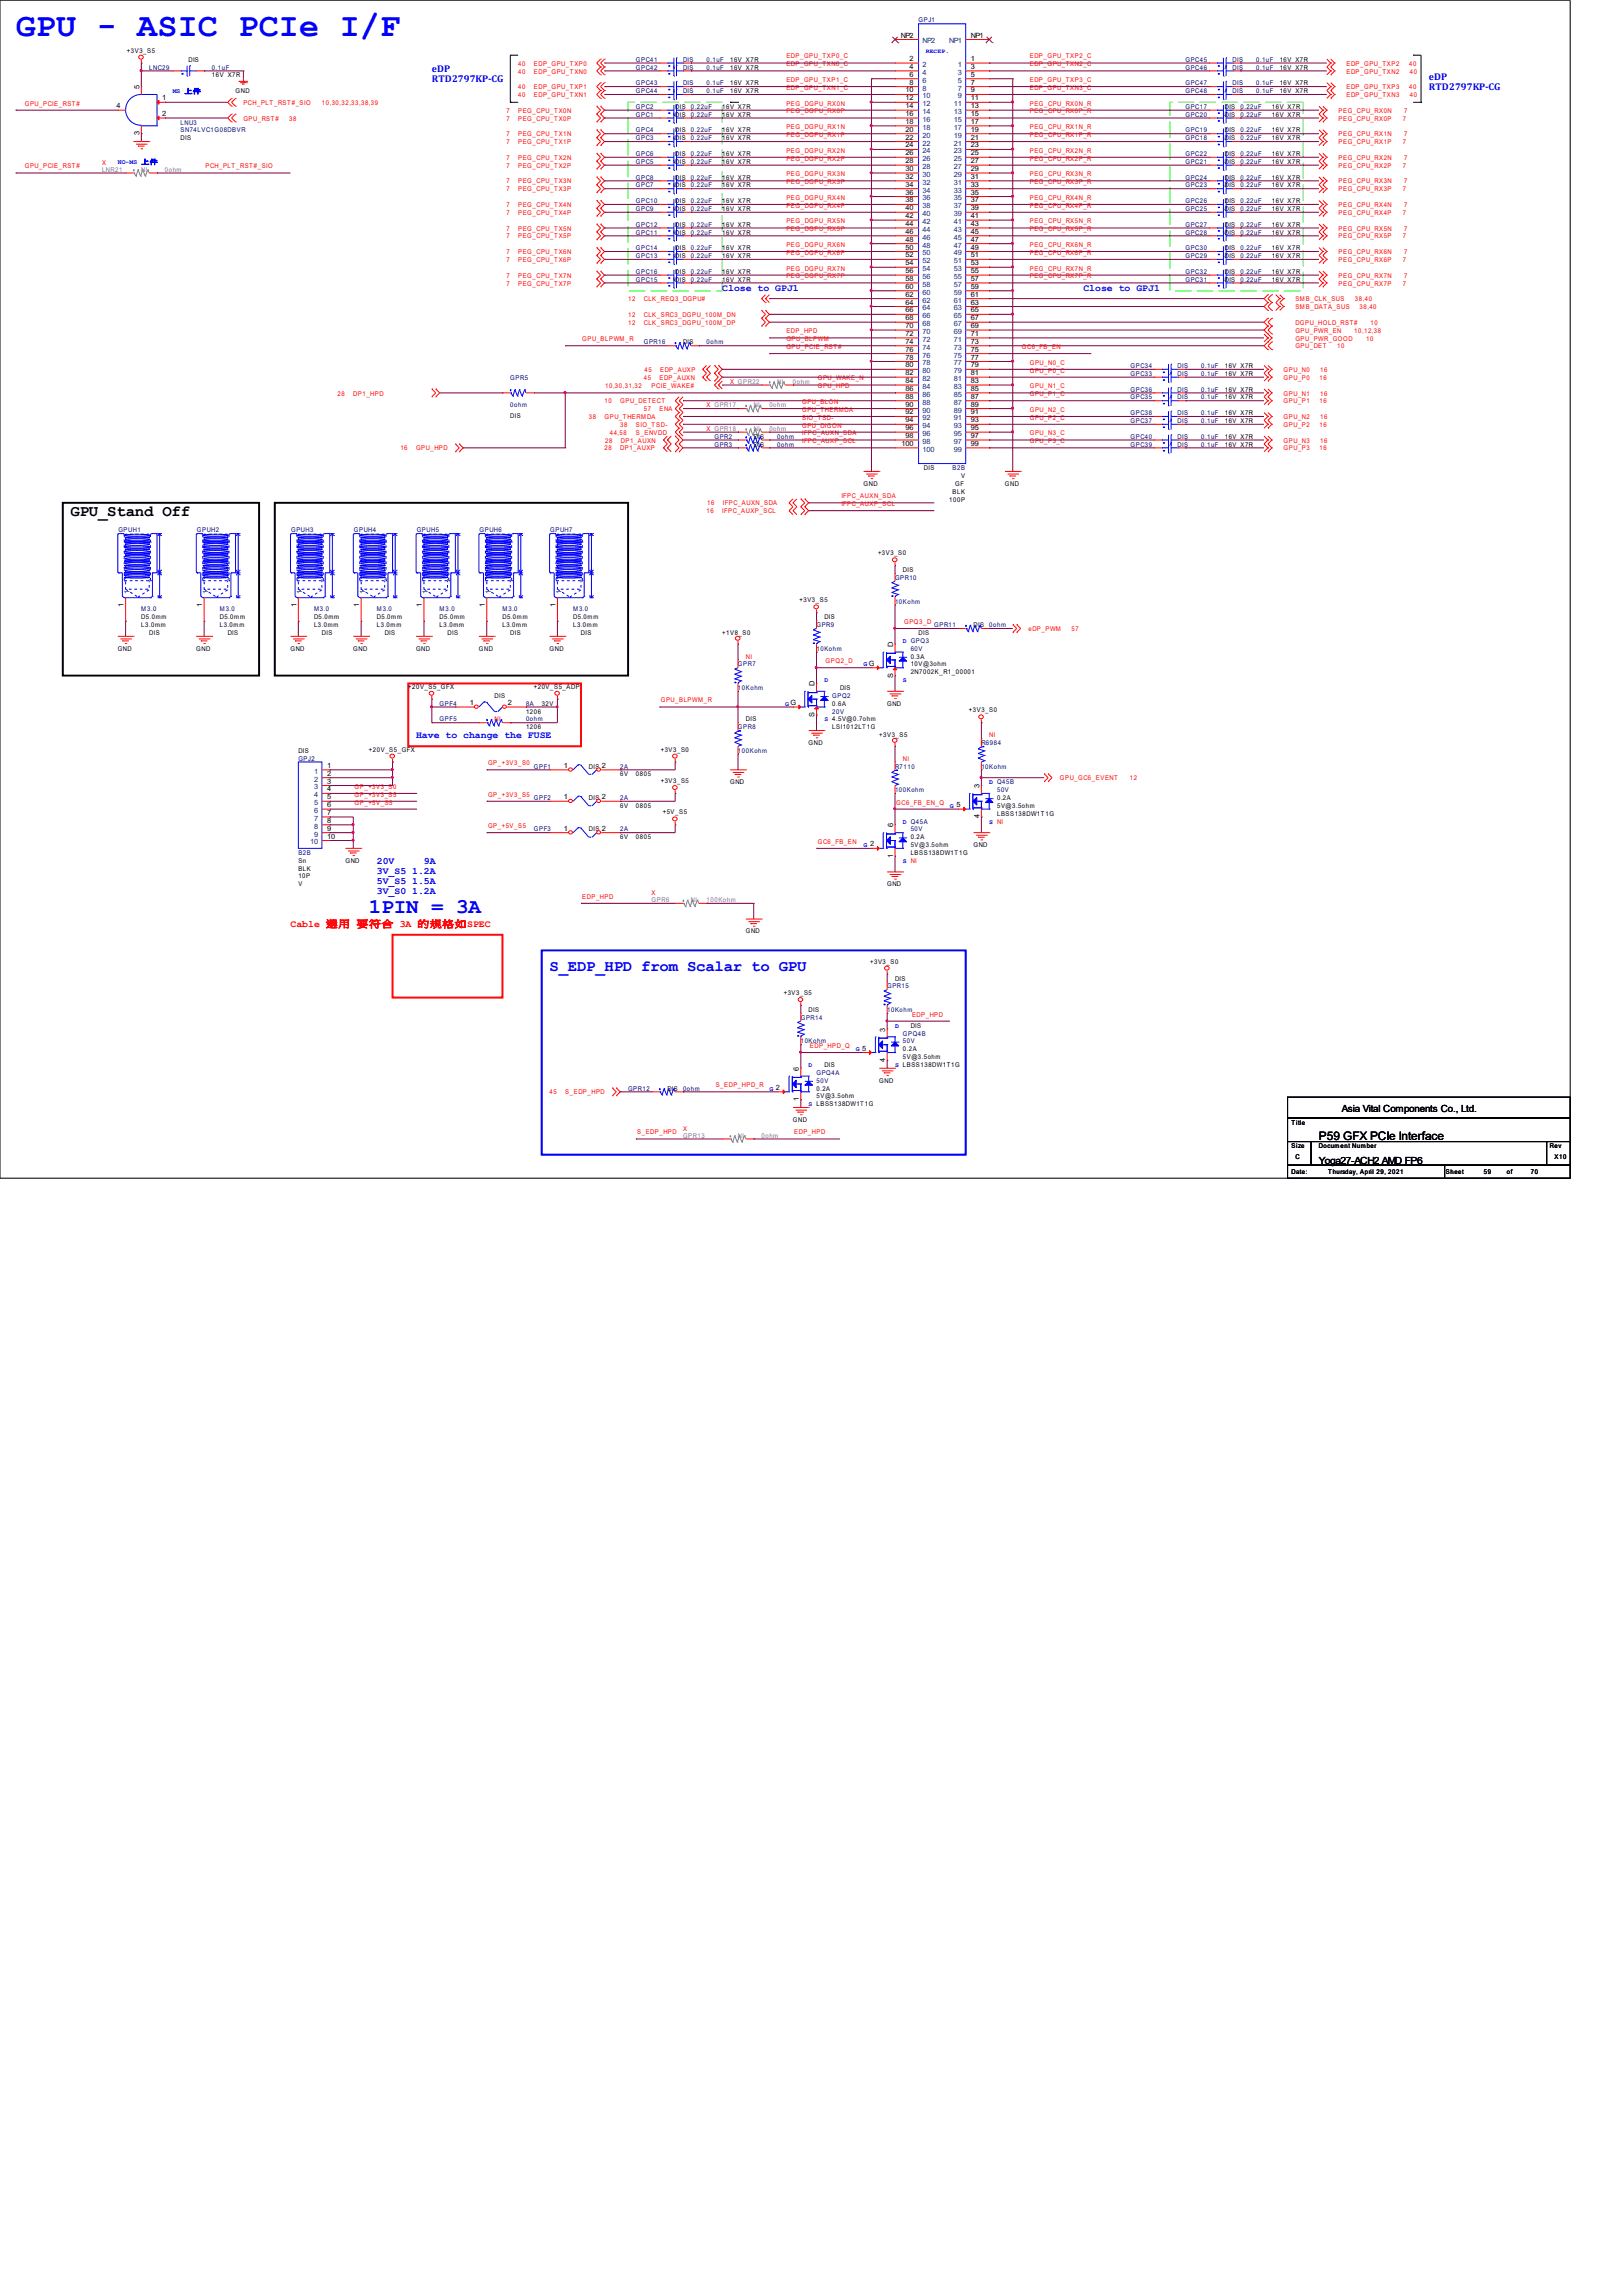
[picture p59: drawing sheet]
<svg xmlns="http://www.w3.org/2000/svg" width="210mm" height="297mm" viewBox="0 0 210 297" stroke-linecap="round" stroke-linejoin="round" font-family="sans-serif">
<defs><g id="words">
<text font-size="4.3" fill="#00f" x="2" y="4.6">GPU - ASIC PCIe I/F</text>
<text font-size="2.7" fill="#00f" x="47.8" y="118.1">1PIN = 3A</text>
<text font-size="2" x="9.1" y="66.7">GPU_Stand Off</text>
<text font-size="2" fill="#00f" x="71.1" y="125.7">S_EDP_HPD from Scalar to GPU</text>
<text font-size="1.5" x="170.7" y="147.4">P59 GFX PCIe Interface</text>
<g font-size="1.3" fill="#00f">
<text x="55.9" y="9.3">eDP</text>
<text x="55.9" y="10.6">RTD2797KP-CG</text>
<text x="184.9" y="10.4">eDP</text>
<text x="184.9" y="11.6">RTD2797KP-CG</text>
<text x="93.5" y="37.6">Close to GPJ1</text>
<text x="140.2" y="37.6">Close to GPJ1</text>
<text x="53.8" y="95.5">Have to change the FUSE</text>
<text x="48.8" y="111.8">20V</text>
<text x="48.8" y="113.1">3V_S5 1.2A</text>
<text x="54.9" y="111.8">9A</text>
<text x="48.8" y="114.3">5V_S5 1.5A</text>
<text x="48.8" y="115.6">3V_S0 1.2A</text>
</g>
<text font-size="1.3" fill="#f00" x="37.6" y="119.9">Cable 選用 要符合 3A 的規格如SPEC</text>
<g font-size="1.3">
<text x="173.7" y="143.9">Asia Vital Components Co., Ltd.</text>
<text x="170.7" y="150.6">Yoga27-ACH2 AMD FP6</text>
</g>
<g font-size=".9">
<text x="116.6" y="4.9">NP2</text>
<text x="125.6" y="4.9">NP1</text>
<text x="18" y="11.5" transform="rotate(-90 18 11.5)">5</text>
<text x="117.2" y="12">10</text>
<text x="117.7" y="7.9">2</text>
<text x="117.7" y="8.9">4</text>
<text x="117.7" y="9.9">6</text>
<text x="117.7" y="11">8</text>
<text x="125.6" y="7.9">1</text>
<text x="125.6" y="8.9">3</text>
<text x="125.6" y="9.9">5</text>
<text x="125.6" y="11">7</text>
<text x="125.6" y="12">9</text>
<text x="15.1" y="14">4</text>
<text x="18" y="17.5" transform="rotate(-90 18 17.5)">3</text>
<text x="21" y="13">1</text>
<text x="21" y="15">2</text>
<text x="117.2" y="13">12</text>
<text x="117.2" y="14">14</text>
<text x="117.2" y="15">16</text>
<text x="117.2" y="16">18</text>
<text x="117.2" y="17">20</text>
<text x="125.6" y="13">11</text>
<text x="125.6" y="14">13</text>
<text x="125.6" y="15">15</text>
<text x="125.6" y="16">17</text>
<text x="125.6" y="17">19</text>
<text x="117.2" y="18.1">22</text>
<text x="117.2" y="19.1">24</text>
<text x="117.2" y="20.1">26</text>
<text x="117.2" y="21.1">28</text>
<text x="117.2" y="22.1">30</text>
<text x="117.2" y="23.1">32</text>
<text x="125.6" y="18.1">21</text>
<text x="125.6" y="19.1">23</text>
<text x="125.6" y="20.1">25</text>
<text x="125.6" y="21.1">27</text>
<text x="125.6" y="22.1">29</text>
<text x="125.6" y="23.1">31</text>
<text x="117.2" y="24.2">34</text>
<text x="117.2" y="25.2">36</text>
<text x="117.2" y="26.2">38</text>
<text x="117.2" y="27.2">40</text>
<text x="117.2" y="28.2">42</text>
<text x="117.2" y="29.2">44</text>
<text x="125.6" y="24.2">33</text>
<text x="125.6" y="25.2">35</text>
<text x="125.6" y="26.2">37</text>
<text x="125.6" y="27.2">39</text>
<text x="125.6" y="28.2">41</text>
<text x="125.6" y="29.2">43</text>
<text x="117.2" y="33.3">52</text>
<text x="117.2" y="34.3">54</text>
<text x="117.2" y="35.3">56</text>
<text x="117.2" y="30.3">46</text>
<text x="117.2" y="31.3">48</text>
<text x="117.2" y="32.3">50</text>
<text x="125.6" y="30.3">45</text>
<text x="125.6" y="31.3">47</text>
<text x="125.6" y="32.3">49</text>
<text x="125.6" y="33.3">51</text>
<text x="125.6" y="34.3">53</text>
<text x="125.6" y="35.3">55</text>
<text x="117.2" y="36.4">58</text>
<text x="117.2" y="37.4">60</text>
<text x="117.2" y="38.4">62</text>
<text x="117.2" y="39.4">64</text>
<text x="117.2" y="40.4">66</text>
<text x="117.2" y="41.4">68</text>
<text x="125.6" y="38.4">61</text>
<text x="125.6" y="39.4">63</text>
<text x="125.6" y="40.4">65</text>
<text x="125.6" y="41.4">67</text>
<text x="125.6" y="36.4">57</text>
<text x="125.6" y="37.4">59</text>
<text x="117.2" y="42.4">70</text>
<text x="117.2" y="43.5">72</text>
<text x="117.2" y="44.5">74</text>
<text x="117.2" y="45.5">76</text>
<text x="117.2" y="46.5">78</text>
<text x="117.2" y="47.5">80</text>
<text x="125.6" y="42.4">69</text>
<text x="125.6" y="43.5">71</text>
<text x="125.6" y="44.5">73</text>
<text x="125.6" y="45.5">75</text>
<text x="125.6" y="46.5">77</text>
<text x="125.6" y="47.5">79</text>
<text x="117.2" y="48.5">82</text>
<text x="117.2" y="49.6">84</text>
<text x="117.2" y="50.6">86</text>
<text x="117.2" y="51.6">88</text>
<text x="117.2" y="52.6">90</text>
<text x="117.2" y="53.6">92</text>
<text x="125.6" y="48.5">81</text>
<text x="125.6" y="49.6">83</text>
<text x="125.6" y="50.6">85</text>
<text x="125.6" y="51.6">87</text>
<text x="125.6" y="52.6">89</text>
<text x="125.6" y="53.6">91</text>
<text x="116.7" y="57.7">100</text>
<text x="117.2" y="54.6">94</text>
<text x="117.2" y="55.7">96</text>
<text x="117.2" y="56.7">98</text>
<text x="125.6" y="54.6">93</text>
<text x="125.6" y="55.7">95</text>
<text x="125.6" y="56.7">97</text>
<text x="125.6" y="57.7">99</text>
<text x="16" y="78.5" transform="rotate(-90 16 78.5)">1</text>
<text x="26.2" y="78.5" transform="rotate(-90 26.2 78.5)">1</text>
<text x="38.4" y="78.5" transform="rotate(-90 38.4 78.5)">1</text>
<text x="46.5" y="78.5" transform="rotate(-90 46.5 78.5)">1</text>
<text x="54.6" y="78.5" transform="rotate(-90 54.6 78.5)">1</text>
<text x="62.7" y="78.5" transform="rotate(-90 62.7 78.5)">1</text>
<text x="71.9" y="78.5" transform="rotate(-90 71.9 78.5)">1</text>
<text x="115.6" y="83.7" transform="rotate(-90 115.6 83.7)">D</text>
<text x="105.4" y="88.8" transform="rotate(-90 105.4 88.8)">D</text>
<text x="115.6" y="87.7" transform="rotate(-90 115.6 87.7)">S</text>
<text x="60.8" y="91.2">1</text>
<text x="65.7" y="91.2">2</text>
<text x="105.4" y="92.8" transform="rotate(-90 105.4 92.8)">S</text>
<text x="42.3" y="99.3">1</text>
<text x="42.3" y="100.4">2</text>
<text x="42.3" y="101.4">3</text>
<text x="73" y="99.3">1</text>
<text x="126.7" y="102" transform="rotate(-90 126.7 102)">3</text>
<text x="42.3" y="102.4">4</text>
<text x="42.3" y="103.4">5</text>
<text x="42.3" y="104.4">6</text>
<text x="42.3" y="105.4">7</text>
<text x="42.3" y="106.5">8</text>
<text x="42.3" y="107.5">9</text>
<text x="73" y="103.4">1</text>
<text x="73" y="107.5">1</text>
<text x="115.6" y="107" transform="rotate(-90 115.6 107)">6</text>
<text x="126.7" y="105.9" transform="rotate(-90 126.7 105.9)">4</text>
<text x="42.3" y="108.5">10</text>
<text x="115.6" y="110.9" transform="rotate(-90 115.6 110.9)">1</text>
<text x="114.6" y="137.4" transform="rotate(-90 114.6 137.4)">4</text>
<text x="114.6" y="133.5" transform="rotate(-90 114.6 133.5)">3</text>
<text x="103.4" y="142.4" transform="rotate(-90 103.4 142.4)">1</text>
<text x="103.4" y="138.5" transform="rotate(-90 103.4 138.5)">6</text>
</g>
<g font-size=".9" fill="#004080">
<text x="119.4" y="5.6">NP2</text>
<text x="122.9" y="5.6">NP1</text>
<text x="119.4" y="8.7">2</text>
<text x="119.4" y="9.7">4</text>
<text x="119.4" y="10.7">6</text>
<text x="119.4" y="11.7">8</text>
<text x="124" y="8.7">1</text>
<text x="124" y="9.7">3</text>
<text x="124" y="10.7">5</text>
<text x="124" y="11.7">7</text>
<text x="119.4" y="12.7">10</text>
<text x="119.4" y="13.7">12</text>
<text x="119.4" y="14.8">14</text>
<text x="119.4" y="15.8">16</text>
<text x="119.4" y="16.8">18</text>
<text x="119.4" y="17.8">20</text>
<text x="123.4" y="13.7">11</text>
<text x="123.4" y="14.8">13</text>
<text x="123.4" y="15.8">15</text>
<text x="123.4" y="16.8">17</text>
<text x="123.4" y="17.8">19</text>
<text x="124" y="12.7">9</text>
<text x="119.4" y="18.8">22</text>
<text x="119.4" y="19.8">24</text>
<text x="119.4" y="20.9">26</text>
<text x="119.4" y="21.9">28</text>
<text x="119.4" y="22.9">30</text>
<text x="119.4" y="23.9">32</text>
<text x="123.4" y="18.8">21</text>
<text x="123.4" y="19.8">23</text>
<text x="123.4" y="20.9">25</text>
<text x="123.4" y="21.9">27</text>
<text x="123.4" y="22.9">29</text>
<text x="123.4" y="23.9">31</text>
<text x="119.4" y="24.9">34</text>
<text x="119.4" y="25.9">36</text>
<text x="119.4" y="27">38</text>
<text x="119.4" y="28">40</text>
<text x="119.4" y="29">42</text>
<text x="123.4" y="24.9">33</text>
<text x="123.4" y="25.9">35</text>
<text x="123.4" y="27">37</text>
<text x="123.4" y="28">39</text>
<text x="123.4" y="29">41</text>
<text x="119.4" y="34.1">52</text>
<text x="119.4" y="35.1">54</text>
<text x="119.4" y="30">44</text>
<text x="119.4" y="31">46</text>
<text x="119.4" y="32">48</text>
<text x="119.4" y="33">50</text>
<text x="123.4" y="30">43</text>
<text x="123.4" y="31">45</text>
<text x="123.4" y="32">47</text>
<text x="123.4" y="33">49</text>
<text x="123.4" y="34.1">51</text>
<text x="123.4" y="35.1">53</text>
<text x="119.4" y="36.1">56</text>
<text x="119.4" y="37.1">58</text>
<text x="119.4" y="38.1">60</text>
<text x="119.4" y="39.1">62</text>
<text x="119.4" y="40.2">64</text>
<text x="119.4" y="41.2">66</text>
<text x="123.4" y="39.1">61</text>
<text x="123.4" y="40.2">63</text>
<text x="123.4" y="41.2">65</text>
<text x="123.4" y="36.1">55</text>
<text x="123.4" y="37.1">57</text>
<text x="123.4" y="38.1">59</text>
<text x="119.4" y="42.2">68</text>
<text x="119.4" y="43.2">70</text>
<text x="119.4" y="44.2">72</text>
<text x="119.4" y="45.2">74</text>
<text x="119.4" y="46.3">76</text>
<text x="119.4" y="47.3">78</text>
<text x="123.4" y="42.2">67</text>
<text x="123.4" y="43.2">69</text>
<text x="123.4" y="44.2">71</text>
<text x="123.4" y="45.2">73</text>
<text x="123.4" y="46.3">75</text>
<text x="123.4" y="47.3">77</text>
<text x="119.4" y="48.3">80</text>
<text x="119.4" y="49.3">82</text>
<text x="119.4" y="50.3">84</text>
<text x="119.4" y="51.3">86</text>
<text x="119.4" y="52.4">88</text>
<text x="119.4" y="53.4">90</text>
<text x="123.4" y="48.3">79</text>
<text x="123.4" y="49.3">81</text>
<text x="123.4" y="50.3">83</text>
<text x="123.4" y="51.3">85</text>
<text x="123.4" y="52.4">87</text>
<text x="123.4" y="53.4">89</text>
<text x="119.4" y="54.4">92</text>
<text x="119.4" y="55.4">94</text>
<text x="119.4" y="56.4">96</text>
<text x="119.4" y="57.4">98</text>
<text x="119.4" y="58.4">100</text>
<text x="123.4" y="54.4">91</text>
<text x="123.4" y="55.4">93</text>
<text x="123.4" y="56.4">95</text>
<text x="123.4" y="57.4">97</text>
<text x="123.4" y="58.4">99</text>
<text x="16.8" y="76.8" transform="rotate(-90 16.8 76.8)">1</text>
<text x="26.9" y="76.8" transform="rotate(-90 26.9 76.8)">1</text>
<text x="39.1" y="76.8" transform="rotate(-90 39.1 76.8)">1</text>
<text x="47.2" y="76.8" transform="rotate(-90 47.2 76.8)">1</text>
<text x="55.4" y="76.8" transform="rotate(-90 55.4 76.8)">1</text>
<text x="63.5" y="76.8" transform="rotate(-90 63.5 76.8)">1</text>
<text x="72.6" y="76.8" transform="rotate(-90 72.6 76.8)">1</text>
<text x="40.6" y="100.1">1</text>
<text x="40.6" y="101.1">2</text>
<text x="40.6" y="102.1">3</text>
<text x="40.6" y="103.2">4</text>
<text x="40.6" y="104.2">5</text>
<text x="40.6" y="105.2">6</text>
<text x="40.6" y="106.2">7</text>
<text x="40.6" y="107.2">8</text>
<text x="40.1" y="109.2">10</text>
<text x="40.6" y="108.2">9</text>
</g>
<g font-size=".8" fill="#000080">
<text x="118.9" y="2.9">GPJ1</text>
<text x="19.3" y="9">LNC29</text>
<text x="27.4" y="9">0.1uF</text>
<text x="82.3" y="8">GPC41</text>
<text x="82.3" y="9">GPC42</text>
<text x="82.3" y="11">GPC43</text>
<text x="88.4" y="8">DIS</text>
<text x="88.4" y="9">DIS</text>
<text x="88.4" y="11">DIS</text>
<text x="91.4" y="8">0.1uF</text>
<text x="91.4" y="9">0.1uF</text>
<text x="91.4" y="11">0.1uF</text>
<text x="153.4" y="8">GPC45</text>
<text x="153.4" y="9">GPC46</text>
<text x="153.4" y="11">GPC47</text>
<text x="159.5" y="8">DIS</text>
<text x="159.5" y="9">DIS</text>
<text x="159.5" y="11">DIS</text>
<text x="162.6" y="8">0.1uF</text>
<text x="162.6" y="9">0.1uF</text>
<text x="162.6" y="11">0.1uF</text>
<text x="23.4" y="16.1">LNU3</text>
<text x="23.4" y="17.1">SN74LVC1G08DBVR</text>
<text x="82.3" y="14.1">GPC2</text>
<text x="82.3" y="17.1">GPC4</text>
<text x="82.3" y="12.1">GPC44</text>
<text x="82.3" y="15.1">GPC1</text>
<text x="88.4" y="12.1">DIS</text>
<text x="89.4" y="14.1">0.22uF</text>
<text x="89.4" y="17.1">0.22uF</text>
<text x="89.4" y="15.1">0.22uF</text>
<text x="91.4" y="12.1">0.1uF</text>
<text x="153.4" y="15.1">GPC20</text>
<text x="153.4" y="17.1">GPC19</text>
<text x="153.4" y="14.1">GPC17</text>
<text x="153.4" y="12.1">GPC48</text>
<text x="159.5" y="12.1">DIS</text>
<text x="160.5" y="15.1">0.22uF</text>
<text x="160.5" y="17.1">0.22uF</text>
<text x="160.5" y="14.1">0.22uF</text>
<text x="162.6" y="12.1">0.1uF</text>
<text x="82.3" y="23.2">GPC8</text>
<text x="82.3" y="20.2">GPC6</text>
<text x="82.3" y="21.2">GPC5</text>
<text x="82.3" y="18.1">GPC3</text>
<text x="89.4" y="23.2">0.22uF</text>
<text x="89.4" y="20.2">0.22uF</text>
<text x="89.4" y="21.2">0.22uF</text>
<text x="89.4" y="18.1">0.22uF</text>
<text x="153.4" y="21.2">GPC21</text>
<text x="153.4" y="18.1">GPC18</text>
<text x="153.4" y="23.2">GPC24</text>
<text x="153.4" y="20.2">GPC22</text>
<text x="160.5" y="21.2">0.22uF</text>
<text x="160.5" y="18.1">0.22uF</text>
<text x="160.5" y="23.2">0.22uF</text>
<text x="160.5" y="20.2">0.22uF</text>
<text x="82.3" y="26.3">GPC10</text>
<text x="82.3" y="27.3">GPC9</text>
<text x="82.3" y="24.2">GPC7</text>
<text x="82.3" y="29.3">GPC12</text>
<text x="89.4" y="26.3">0.22uF</text>
<text x="89.4" y="27.3">0.22uF</text>
<text x="89.4" y="24.2">0.22uF</text>
<text x="89.4" y="29.3">0.22uF</text>
<text x="153.4" y="29.3">GPC27</text>
<text x="153.4" y="26.3">GPC26</text>
<text x="153.4" y="27.3">GPC25</text>
<text x="153.4" y="24.2">GPC23</text>
<text x="160.5" y="29.3">0.22uF</text>
<text x="160.5" y="26.3">0.22uF</text>
<text x="160.5" y="27.3">0.22uF</text>
<text x="160.5" y="24.2">0.22uF</text>
<text x="82.3" y="33.4">GPC13</text>
<text x="82.3" y="30.3">GPC11</text>
<text x="82.3" y="35.4">GPC16</text>
<text x="82.3" y="32.4">GPC14</text>
<text x="89.4" y="33.4">0.22uF</text>
<text x="89.4" y="30.3">0.22uF</text>
<text x="89.4" y="35.4">0.22uF</text>
<text x="89.4" y="32.4">0.22uF</text>
<text x="153.4" y="35.4">GPC32</text>
<text x="153.4" y="32.4">GPC30</text>
<text x="153.4" y="33.4">GPC29</text>
<text x="153.4" y="30.3">GPC28</text>
<text x="160.5" y="35.4">0.22uF</text>
<text x="160.5" y="32.4">0.22uF</text>
<text x="160.5" y="33.4">0.22uF</text>
<text x="160.5" y="30.3">0.22uF</text>
<text x="82.3" y="36.4">GPC15</text>
<text x="89.4" y="36.4">0.22uF</text>
<text x="153.4" y="36.4">GPC31</text>
<text x="160.5" y="36.4">0.22uF</text>
<text x="83.3" y="44.6">GPR16</text>
<text x="91.4" y="44.6">0ohm</text>
<text x="146.3" y="47.6">GPC34</text>
<text x="152.4" y="47.6">DIS</text>
<text x="155.4" y="47.6">0.1uF</text>
<text x="66" y="49.1">GPR5</text>
<text x="66" y="52.7">0ohm</text>
<text x="146.3" y="51.7">GPC35</text>
<text x="146.3" y="53.7">GPC38</text>
<text x="146.3" y="48.6">GPC33</text>
<text x="146.3" y="50.7">GPC36</text>
<text x="152.4" y="51.7">DIS</text>
<text x="152.4" y="53.7">DIS</text>
<text x="152.4" y="48.6">DIS</text>
<text x="152.4" y="50.7">DIS</text>
<text x="155.4" y="51.7">0.1uF</text>
<text x="155.4" y="53.7">0.1uF</text>
<text x="155.4" y="48.6">0.1uF</text>
<text x="155.4" y="50.7">0.1uF</text>
<text x="92.5" y="56.8">GPR2</text>
<text x="92.5" y="57.8">GPR3</text>
<text x="100.6" y="56.8">0ohm</text>
<text x="100.6" y="57.8">0ohm</text>
<text x="146.3" y="57.8">GPC39</text>
<text x="146.3" y="54.7">GPC37</text>
<text x="146.3" y="56.8">GPC40</text>
<text x="152.4" y="57.8">DIS</text>
<text x="152.4" y="54.7">DIS</text>
<text x="152.4" y="56.8">DIS</text>
<text x="155.4" y="57.8">0.1uF</text>
<text x="155.4" y="54.7">0.1uF</text>
<text x="155.4" y="56.8">0.1uF</text>
<text x="123.3" y="60.8">B2B</text>
<text x="15.3" y="68.9">GPUH1</text>
<text x="25.5" y="68.9">GPUH2</text>
<text x="37.7" y="68.9">GPUH3</text>
<text x="45.8" y="68.9">GPUH4</text>
<text x="53.9" y="68.9">GPUH5</text>
<text x="62.1" y="68.9">GPUH6</text>
<text x="71.2" y="68.9">GPUH7</text>
<text x="115.8" y="75">GPR10</text>
<text x="18.3" y="79.1">M3.0</text>
<text x="28.4" y="79.1">M3.0</text>
<text x="40.6" y="79.1">M3.0</text>
<text x="48.8" y="79.1">M3.0</text>
<text x="56.9" y="79.1">M3.0</text>
<text x="65" y="79.1">M3.0</text>
<text x="74.2" y="79.1">M3.0</text>
<text x="105.7" y="81.1">GPR9</text>
<text x="115.8" y="78.1">10Kohm</text>
<text x="120.9" y="81.1">GPR11</text>
<text x="128" y="81.1">0ohm</text>
<text x="95.5" y="86.2">GPR7</text>
<text x="95.5" y="89.3">10Kohm</text>
<text x="105.7" y="84.2">10Kohm</text>
<text x="117.9" y="84.2">60V</text>
<text x="56.9" y="91.3">GPF4</text>
<text x="56.9" y="93.3">GPF5</text>
<text x="68.1" y="91.3">8A</text>
<text x="68.1" y="93.3">0ohm</text>
<text x="95.5" y="94.3">GPR8</text>
<text x="107.7" y="90.3">GPQ2</text>
<text x="107.7" y="92.3">20V</text>
<text x="38.6" y="98.4">GPJ2</text>
<text x="69.1" y="99.4">GPF1</text>
<text x="80.3" y="99.4">2A</text>
<text x="95.5" y="97.4">100Kohm</text>
<text x="115.8" y="99.4">R7110</text>
<text x="127" y="96.4">R6984</text>
<text x="127" y="99.4">10Kohm</text>
<text x="69.1" y="103.5">GPF2</text>
<text x="69.1" y="107.6">GPF3</text>
<text x="80.3" y="103.5">2A</text>
<text x="80.3" y="107.6">2A</text>
<text x="115.8" y="102.5">100Kohm</text>
<text x="117.9" y="107.6">50V</text>
<text x="129" y="102.5">50V</text>
<text x="38.6" y="110.6">B2B</text>
<text x="103.6" y="131.9">GPR14</text>
<text x="114.8" y="127.9">GPR15</text>
<text x="114.8" y="130.9">10Kohm</text>
<text x="103.6" y="135">10Kohm</text>
<text x="116.8" y="134">GPQ4B</text>
<text x="116.8" y="135">50V</text>
<text x="81.3" y="141.1">GPR12</text>
<text x="88.4" y="141.1">0ohm</text>
<text x="105.7" y="139.1">GPQ4A</text>
<text x="105.7" y="140.1">50V</text>
</g>
<g font-size=".8">
<text x="16.4" y="6.8">+3V3_S5</text>
<text x="24.4" y="8">DIS</text>
<text x="27.4" y="10">16V X7R</text>
<text x="94.5" y="8">16V X7R</text>
<text x="94.5" y="9">16V X7R</text>
<text x="94.5" y="11">16V X7R</text>
<text x="165.6" y="8">16V X7R</text>
<text x="165.6" y="9">16V X7R</text>
<text x="165.6" y="11">16V X7R</text>
<text x="30.5" y="12.1">GND</text>
<text x="87.4" y="14.1">DIS</text>
<text x="87.4" y="17.1">DIS</text>
<text x="87.4" y="15.1">DIS</text>
<text x="93.5" y="14.1">16V X7R</text>
<text x="93.5" y="17.1">16V X7R</text>
<text x="93.5" y="15.1">16V X7R</text>
<text x="94.5" y="12.1">16V X7R</text>
<text x="158.5" y="15.1">DIS</text>
<text x="158.5" y="17.1">DIS</text>
<text x="158.5" y="14.1">DIS</text>
<text x="164.6" y="15.1">16V X7R</text>
<text x="164.6" y="17.1">16V X7R</text>
<text x="164.6" y="14.1">16V X7R</text>
<text x="165.6" y="12.1">16V X7R</text>
<text x="23.4" y="18.1">DIS</text>
<text x="87.4" y="23.2">DIS</text>
<text x="87.4" y="20.2">DIS</text>
<text x="87.4" y="21.2">DIS</text>
<text x="87.4" y="18.1">DIS</text>
<text x="93.5" y="23.2">16V X7R</text>
<text x="93.5" y="20.2">16V X7R</text>
<text x="93.5" y="21.2">16V X7R</text>
<text x="93.5" y="18.1">16V X7R</text>
<text x="158.5" y="21.2">DIS</text>
<text x="158.5" y="18.1">DIS</text>
<text x="158.5" y="23.2">DIS</text>
<text x="158.5" y="20.2">DIS</text>
<text x="164.6" y="21.2">16V X7R</text>
<text x="164.6" y="18.1">16V X7R</text>
<text x="164.6" y="23.2">16V X7R</text>
<text x="164.6" y="20.2">16V X7R</text>
<text x="87.4" y="26.3">DIS</text>
<text x="87.4" y="27.3">DIS</text>
<text x="87.4" y="24.2">DIS</text>
<text x="87.4" y="29.3">DIS</text>
<text x="93.5" y="26.3">16V X7R</text>
<text x="93.5" y="27.3">16V X7R</text>
<text x="93.5" y="24.2">16V X7R</text>
<text x="93.5" y="29.3">16V X7R</text>
<text x="158.5" y="29.3">DIS</text>
<text x="158.5" y="26.3">DIS</text>
<text x="158.5" y="27.3">DIS</text>
<text x="158.5" y="24.2">DIS</text>
<text x="164.6" y="29.3">16V X7R</text>
<text x="164.6" y="26.3">16V X7R</text>
<text x="164.6" y="27.3">16V X7R</text>
<text x="164.6" y="24.2">16V X7R</text>
<text x="87.4" y="33.4">DIS</text>
<text x="87.4" y="30.3">DIS</text>
<text x="87.4" y="35.4">DIS</text>
<text x="87.4" y="32.4">DIS</text>
<text x="93.5" y="33.4">16V X7R</text>
<text x="93.5" y="30.3">16V X7R</text>
<text x="93.5" y="35.4">16V X7R</text>
<text x="93.5" y="32.4">16V X7R</text>
<text x="158.5" y="35.4">DIS</text>
<text x="158.5" y="32.4">DIS</text>
<text x="158.5" y="33.4">DIS</text>
<text x="158.5" y="30.3">DIS</text>
<text x="164.6" y="35.4">16V X7R</text>
<text x="164.6" y="32.4">16V X7R</text>
<text x="164.6" y="33.4">16V X7R</text>
<text x="164.6" y="30.3">16V X7R</text>
<text x="87.4" y="36.4">DIS</text>
<text x="93.5" y="36.4">16V X7R</text>
<text x="158.5" y="36.4">DIS</text>
<text x="164.6" y="36.4">16V X7R</text>
<text x="88.4" y="44.6">DIS</text>
<text x="158.5" y="47.6">16V X7R</text>
<text x="158.5" y="51.7">16V X7R</text>
<text x="158.5" y="53.7">16V X7R</text>
<text x="158.5" y="48.6">16V X7R</text>
<text x="158.5" y="50.7">16V X7R</text>
<text x="66" y="54">DIS</text>
<text x="97.5" y="56.8">DIS</text>
<text x="97.5" y="57.8">DIS</text>
<text x="158.5" y="57.8">16V X7R</text>
<text x="158.5" y="54.7">16V X7R</text>
<text x="158.5" y="56.8">16V X7R</text>
<text x="111.8" y="62.9">GND</text>
<text x="119.5" y="60.8">DIS</text>
<text x="122.9" y="64.9">100P</text>
<text x="123.3" y="63.9">BLK</text>
<text x="123.6" y="62.9">GF</text>
<text x="124.4" y="61.8">V</text>
<text x="130" y="62.9">GND</text>
<text x="113.6" y="71.8">+3V3_S0</text>
<text x="103.5" y="77.9">+3V3_S5</text>
<text x="116.8" y="74">DIS</text>
<text x="18.3" y="80.1">D5.0mm</text>
<text x="18.3" y="81.1">L3.0mm</text>
<text x="19.3" y="82.2">DIS</text>
<text x="28.4" y="80.1">D5.0mm</text>
<text x="28.4" y="81.1">L3.0mm</text>
<text x="29.5" y="82.2">DIS</text>
<text x="40.6" y="80.1">D5.0mm</text>
<text x="40.6" y="81.1">L3.0mm</text>
<text x="41.7" y="82.2">DIS</text>
<text x="48.8" y="80.1">D5.0mm</text>
<text x="48.8" y="81.1">L3.0mm</text>
<text x="49.8" y="82.2">DIS</text>
<text x="56.9" y="80.1">D5.0mm</text>
<text x="56.9" y="81.1">L3.0mm</text>
<text x="57.9" y="82.2">DIS</text>
<text x="65" y="80.1">D5.0mm</text>
<text x="65" y="81.1">L3.0mm</text>
<text x="66" y="82.2">DIS</text>
<text x="74.2" y="80.1">D5.0mm</text>
<text x="74.2" y="81.1">L3.0mm</text>
<text x="75.2" y="82.2">DIS</text>
<text x="93.5" y="82.2">+1V8_S0</text>
<text x="106.7" y="80.1">DIS</text>
<text x="118.9" y="82.2">DIS</text>
<text x="126" y="81.1">DIS</text>
<text x="15.2" y="84.2">GND</text>
<text x="25.4" y="84.2">GND</text>
<text x="37.6" y="84.2">GND</text>
<text x="45.7" y="84.2">GND</text>
<text x="52.8" y="89.1">+20V_S5_GFX</text>
<text x="53.8" y="84.2">GND</text>
<text x="62" y="84.2">GND</text>
<text x="69.1" y="89.1">+20V_S5_ADP</text>
<text x="71.1" y="84.2">GND</text>
<text x="108.7" y="89.3">DIS</text>
<text x="117.9" y="85.2">0.3A</text>
<text x="117.9" y="86.2">10V@3ohm</text>
<text x="117.9" y="87.2">2N7002K_R1_00001</text>
<text x="64" y="90.3">DIS</text>
<text x="68.1" y="92.3">1206</text>
<text x="68.1" y="94.3">1206</text>
<text x="70.1" y="91.3">32V</text>
<text x="96.5" y="93.3">DIS</text>
<text x="107.7" y="91.3">0.6A</text>
<text x="107.7" y="94.3">LSI1012LT1G</text>
<text x="113.8" y="95.4">+3V3_S5</text>
<text x="114.8" y="91.3">GND</text>
<text x="125.4" y="92.1">+3V3_S0</text>
<text x="38.6" y="97.4">DIS</text>
<text x="47.8" y="97.2">+20V_S5_GFX</text>
<text x="76.2" y="99.4">DIS 2</text>
<text x="80.3" y="100.4">6V</text>
<text x="82.3" y="100.4">0805</text>
<text x="85.5" y="97.2">+3V3_S0</text>
<text x="85.5" y="101.3">+3V3_S5</text>
<text x="94.5" y="101.5">GND</text>
<text x="104.6" y="96.4">GND</text>
<text x="76.2" y="103.5">DIS 2</text>
<text x="76.2" y="107.6">DIS 2</text>
<text x="80.3" y="104.5">6V</text>
<text x="82.3" y="104.5">0805</text>
<text x="85.8" y="105.4">+5V_S5</text>
<text x="129" y="103.5">0.2A</text>
<text x="129" y="104.5">5V@3.5ohm</text>
<text x="129" y="105.5">LBSS138DW1T1G</text>
<text x="38.6" y="111.6">Sn</text>
<text x="38.6" y="112.6">BLK</text>
<text x="38.6" y="113.7">10P</text>
<text x="44.7" y="111.6">GND</text>
<text x="80.3" y="108.6">6V</text>
<text x="82.3" y="108.6">0805</text>
<text x="117.9" y="108.6">0.2A</text>
<text x="117.9" y="109.6">5V@3.5ohm</text>
<text x="117.9" y="110.6">LBSS138DW1T1G</text>
<text x="126" y="109.6">GND</text>
<text x="38.6" y="114.7">V</text>
<text x="114.8" y="114.7">GND</text>
<text x="96.5" y="120.8">GND</text>
<text x="112.6" y="124.7">+3V3_S0</text>
<text x="101.4" y="128.7">+3V3_S5</text>
<text x="104.6" y="130.9">DIS</text>
<text x="115.8" y="126.9">DIS</text>
<text x="116.8" y="136">0.2A</text>
<text x="116.8" y="137">5V@3.5ohm</text>
<text x="117.9" y="133">DIS</text>
<text x="86.4" y="141.1">DIS</text>
<text x="105.7" y="141.1">0.2A</text>
<text x="105.7" y="142.1">5V@3.5ohm</text>
<text x="106.7" y="138">DIS</text>
<text x="113.8" y="140.1">GND</text>
<text x="102.6" y="145.1">GND</text>
<text x="167.1" y="145.5">Title</text>
<text x="167.1" y="148.5">Size</text>
<text x="167.6" y="149.9">C</text>
<text x="170.7" y="148.5">Document Number</text>
<text x="200.6" y="148.5">Rev</text>
<text x="201.2" y="149.9">X10</text>
<text x="167.1" y="151.9">Date:</text>
<text x="171.9" y="151.9">Thursday, April 29, 2021</text>
<text x="187.1" y="151.8">Sheet</text>
<text x="192" y="151.9">59</text>
<text x="195" y="151.8">of</text>
<text x="198.1" y="151.9">70</text>
</g>
<g font-size=".8" fill="#f00">
<text x="67.1" y="8.5">40</text>
<text x="67.1" y="9.5">40</text>
<text x="67.1" y="11.5">40</text>
<text x="69.1" y="8.5">EDP_GPU_TXP0</text>
<text x="69.1" y="9.5">EDP_GPU_TXN0</text>
<text x="69.1" y="11.5">EDP_GPU_TXP1</text>
<text x="101.8" y="11.6">EDP_GPU_TXN1_C</text>
<text x="101.8" y="10.6">EDP_GPU_TXP1_C</text>
<text x="101.8" y="8.6">EDP_GPU_TXN0_C</text>
<text x="101.8" y="7.6">EDP_GPU_TXP0_C</text>
<text x="133.3" y="11.6">EDP_GPU_TXN3_C</text>
<text x="133.3" y="10.6">EDP_GPU_TXP3_C</text>
<text x="133.3" y="7.6">EDP_GPU_TXP2_C</text>
<text x="133.3" y="8.6">EDP_GPU_TXN2_C</text>
<text x="174.2" y="8.5">EDP_GPU_TXP2</text>
<text x="174.2" y="9.5">EDP_GPU_TXN2</text>
<text x="174.2" y="11.5">EDP_GPU_TXP3</text>
<text x="182.4" y="8.5">40</text>
<text x="182.4" y="11.5">40</text>
<text x="182.5" y="9.5">40</text>
<text x="3.2" y="13.7">GPU_PCIE_RST#</text>
<text x="31.5" y="13.6">PCH_PLT_RST#_SIO</text>
<text x="31.5" y="15.6">GPU_RST#</text>
<text x="37.4" y="15.6">38</text>
<text x="41.7" y="13.6">10,30,32,33,38,39</text>
<text x="65.5" y="14.6">7</text>
<text x="65.5" y="15.6">7</text>
<text x="65.5" y="17.6">7</text>
<text x="67.1" y="12.6">40</text>
<text x="67.1" y="14.6">PEG_CPU_TX0N</text>
<text x="67.1" y="15.6">PEG_CPU_TX0P</text>
<text x="67.1" y="17.6">PEG_CPU_TX1N</text>
<text x="69.1" y="12.6">EDP_GPU_TXN1</text>
<text x="101.8" y="13.7">PEG_DGPU_RX0N</text>
<text x="101.8" y="14.7">PEG_DGPU_RX0P</text>
<text x="101.8" y="16.7">PEG_DGPU_RX1N</text>
<text x="101.8" y="17.7">PEG_DGPU_RX1P</text>
<text x="133.3" y="13.7">PEG_CPU_RX0N_R</text>
<text x="133.3" y="14.7">PEG_CPU_RX0P_R</text>
<text x="133.3" y="16.7">PEG_CPU_RX1N_R</text>
<text x="133.3" y="17.7">PEG_CPU_RX1P_R</text>
<text x="173.2" y="14.6">PEG_CPU_RX0N</text>
<text x="173.2" y="15.6">PEG_CPU_RX0P</text>
<text x="173.2" y="17.6">PEG_CPU_RX1N</text>
<text x="174.2" y="12.6">EDP_GPU_TXN3</text>
<text x="181.5" y="15.6">7</text>
<text x="181.7" y="14.6">7</text>
<text x="181.7" y="17.6">7</text>
<text x="182.5" y="12.6">40</text>
<text x="3.2" y="21.8">GPU_PCIE_RST#</text>
<text x="13.2" y="21.4">X</text>
<text x="26.6" y="21.8">PCH_PLT_RST#_SIO</text>
<text x="65.5" y="18.7">7</text>
<text x="65.5" y="20.7">7</text>
<text x="65.5" y="21.7">7</text>
<text x="65.5" y="23.7">7</text>
<text x="67.1" y="18.7">PEG_CPU_TX1P</text>
<text x="67.1" y="20.7">PEG_CPU_TX2N</text>
<text x="67.1" y="21.7">PEG_CPU_TX2P</text>
<text x="67.1" y="23.7">PEG_CPU_TX3N</text>
<text x="101.8" y="19.8">PEG_DGPU_RX2N</text>
<text x="101.8" y="20.8">PEG_DGPU_RX2P</text>
<text x="101.8" y="22.8">PEG_DGPU_RX3N</text>
<text x="101.8" y="23.8">PEG_DGPU_RX3P</text>
<text x="133.3" y="19.8">PEG_CPU_RX2N_R</text>
<text x="133.3" y="20.8">PEG_CPU_RX2P_R</text>
<text x="133.3" y="22.8">PEG_CPU_RX3N_R</text>
<text x="133.3" y="23.8">PEG_CPU_RX3P_R</text>
<text x="173.2" y="18.7">PEG_CPU_RX1P</text>
<text x="173.2" y="20.7">PEG_CPU_RX2N</text>
<text x="173.2" y="21.7">PEG_CPU_RX2P</text>
<text x="173.2" y="23.7">PEG_CPU_RX3N</text>
<text x="181.5" y="18.7">7</text>
<text x="181.5" y="21.7">7</text>
<text x="181.7" y="20.7">7</text>
<text x="181.7" y="23.7">7</text>
<text x="65.5" y="24.8">7</text>
<text x="65.5" y="26.8">7</text>
<text x="65.5" y="27.8">7</text>
<text x="65.5" y="29.8">7</text>
<text x="67.1" y="24.8">PEG_CPU_TX3P</text>
<text x="67.1" y="26.8">PEG_CPU_TX4N</text>
<text x="67.1" y="27.8">PEG_CPU_TX4P</text>
<text x="67.1" y="29.8">PEG_CPU_TX5N</text>
<text x="101.8" y="25.9">PEG_DGPU_RX4N</text>
<text x="101.8" y="26.9">PEG_DGPU_RX4P</text>
<text x="101.8" y="28.9">PEG_DGPU_RX5N</text>
<text x="101.8" y="29.9">PEG_DGPU_RX5P</text>
<text x="133.3" y="25.9">PEG_CPU_RX4N_R</text>
<text x="133.3" y="26.9">PEG_CPU_RX4P_R</text>
<text x="133.3" y="28.9">PEG_CPU_RX5N_R</text>
<text x="133.3" y="29.9">PEG_CPU_RX5P_R</text>
<text x="173.2" y="24.8">PEG_CPU_RX3P</text>
<text x="173.2" y="26.8">PEG_CPU_RX4N</text>
<text x="173.2" y="27.8">PEG_CPU_RX4P</text>
<text x="173.2" y="29.8">PEG_CPU_RX5N</text>
<text x="181.5" y="24.8">7</text>
<text x="181.5" y="27.8">7</text>
<text x="181.7" y="26.8">7</text>
<text x="181.7" y="29.8">7</text>
<text x="65.5" y="30.8">7</text>
<text x="65.5" y="32.9">7</text>
<text x="65.5" y="33.9">7</text>
<text x="65.5" y="35.9">7</text>
<text x="67.1" y="30.8">PEG_CPU_TX5P</text>
<text x="67.1" y="32.9">PEG_CPU_TX6N</text>
<text x="67.1" y="33.9">PEG_CPU_TX6P</text>
<text x="67.1" y="35.9">PEG_CPU_TX7N</text>
<text x="101.8" y="31.9">PEG_DGPU_RX6N</text>
<text x="101.8" y="33">PEG_DGPU_RX6P</text>
<text x="101.8" y="35">PEG_DGPU_RX7N</text>
<text x="133.3" y="31.9">PEG_CPU_RX6N_R</text>
<text x="133.3" y="33">PEG_CPU_RX6P_R</text>
<text x="133.3" y="35">PEG_CPU_RX7N_R</text>
<text x="173.2" y="30.8">PEG_CPU_RX5P</text>
<text x="173.2" y="32.9">PEG_CPU_RX6N</text>
<text x="173.2" y="33.9">PEG_CPU_RX6P</text>
<text x="173.2" y="35.9">PEG_CPU_RX7N</text>
<text x="181.5" y="30.8">7</text>
<text x="181.5" y="33.9">7</text>
<text x="181.7" y="32.9">7</text>
<text x="181.7" y="35.9">7</text>
<text x="65.5" y="36.9">7</text>
<text x="67.1" y="36.9">PEG_CPU_TX7P</text>
<text x="81.3" y="39">12</text>
<text x="81.3" y="41">12</text>
<text x="83.3" y="39">CLK_REQ3_DGPU#</text>
<text x="83.3" y="41">CLK_SRC3_DGPU_100M_DN</text>
<text x="101.8" y="36">PEG_DGPU_RX7P</text>
<text x="133.3" y="36">PEG_CPU_RX7P_R</text>
<text x="167.6" y="40">SMB_DATA_SUS</text>
<text x="167.6" y="39">SMB_CLK_SUS</text>
<text x="173.2" y="36.9">PEG_CPU_RX7P</text>
<text x="175.3" y="39">38,40</text>
<text x="175.9" y="40">38,40</text>
<text x="181.5" y="36.9">7</text>
<text x="75.4" y="44.1">GPU_BLPWM_R</text>
<text x="81.3" y="42">12</text>
<text x="83.3" y="42">CLK_SRC3_DGPU_100M_DP</text>
<text x="101.8" y="45.2">GPU_PCIE_RST#</text>
<text x="101.8" y="43.1">EDP_HPD</text>
<text x="101.8" y="44.1">GPU_BLPWM</text>
<text x="132.2" y="45.2">GC6_FB_EN</text>
<text x="133.3" y="47.2">GPU_N0_C</text>
<text x="167.6" y="42">DGPU_HOLD_RST#</text>
<text x="167.6" y="43">GPU_PWR_EN</text>
<text x="167.6" y="44.1">GPU_PWR_GOOD</text>
<text x="167.6" y="45.1">GPU_DET</text>
<text x="173.1" y="45.1">10</text>
<text x="175.3" y="43">10,12,38</text>
<text x="176.8" y="44.1">10</text>
<text x="177.4" y="42">10</text>
<text x="43.7" y="51.2">28</text>
<text x="45.7" y="51.2">DP1_HPD</text>
<text x="78.2" y="52.2">10</text>
<text x="78.3" y="50.2">10,30,31,32</text>
<text x="80.3" y="52.2">GPU_DETECT</text>
<text x="83.3" y="49.1">45</text>
<text x="83.3" y="53.2">57</text>
<text x="83.4" y="48.1">45</text>
<text x="84.3" y="50.2">PCIE_WAKE#</text>
<text x="85.3" y="49.1">EDP_AUXN</text>
<text x="85.3" y="53.2">ENA</text>
<text x="85.4" y="48.1">EDP_AUXP</text>
<text x="91.4" y="52.7">X GPR17</text>
<text x="94.5" y="49.6">X GPR22</text>
<text x="103.8" y="53.3">GPU_THERMDA</text>
<text x="103.8" y="52.3">GPU_BLON</text>
<text x="105.8" y="49.2">GPU_WAKE_N</text>
<text x="105.8" y="50.2">GPU_HPD</text>
<text x="133.3" y="48.2">GPU_P0_C</text>
<text x="133.3" y="51.3">GPU_P1_C</text>
<text x="133.3" y="50.2">GPU_N1_C</text>
<text x="133.3" y="53.3">GPU_N2_C</text>
<text x="166.1" y="49.1">GPU_P0</text>
<text x="166.1" y="48.1">GPU_N0</text>
<text x="166.1" y="52.2">GPU_P1</text>
<text x="166.1" y="51.2">GPU_N1</text>
<text x="170.8" y="49.1">16</text>
<text x="170.8" y="52.2">16</text>
<text x="170.9" y="48.1">16</text>
<text x="170.9" y="51.2">16</text>
<text x="51.8" y="58.3">16</text>
<text x="53.8" y="58.3">GPU_HPD</text>
<text x="76.2" y="54.2">38</text>
<text x="78.2" y="58.3">28</text>
<text x="78.2" y="54.2">GPU_THERMDA</text>
<text x="78.3" y="57.3">28</text>
<text x="78.9" y="56.2">44,58</text>
<text x="80.3" y="55.2">38</text>
<text x="80.3" y="58.3">DP1_AUXP</text>
<text x="80.3" y="57.3">DP1_AUXN</text>
<text x="82.3" y="55.2">SIO_TSD-</text>
<text x="82.3" y="56.2">S_ENVDD</text>
<text x="91.4" y="55.7">X GPR18</text>
<text x="103.8" y="56.3">IFPC_AUXN_SDA</text>
<text x="103.8" y="57.3">IFPC_AUXP_SCL</text>
<text x="103.8" y="54.3">SIO_TSD-</text>
<text x="103.8" y="55.3">GPU_DIGON</text>
<text x="133.3" y="54.3">GPU_P2_C</text>
<text x="133.3" y="57.3">GPU_P3_C</text>
<text x="133.3" y="56.3">GPU_N3_C</text>
<text x="166.1" y="55.2">GPU_P2</text>
<text x="166.1" y="54.2">GPU_N2</text>
<text x="166.1" y="58.3">GPU_P3</text>
<text x="166.1" y="57.3">GPU_N3</text>
<text x="170.8" y="55.2">16</text>
<text x="170.8" y="58.3">16</text>
<text x="170.9" y="54.2">16</text>
<text x="170.9" y="57.3">16</text>
<text x="91.5" y="65.4">16</text>
<text x="93.6" y="65.4">IFPC_AUXN_SDA</text>
<text x="108.9" y="64.5">IFPC_AUXN_SDA</text>
<text x="108.9" y="65.5">IFPC_AUXP_SCL</text>
<text x="91.4" y="66.4">16</text>
<text x="93.5" y="66.4">IFPC_AUXP_SCL</text>
<text x="117" y="80.7">GPQ3_D</text>
<text x="133.1" y="81.6">eDP_PWM</text>
<text x="138.7" y="81.6">57</text>
<text x="96.5" y="85.2">NI</text>
<text x="106.8" y="85.8">GPQ2_D</text>
<text x="64" y="93.3">NI</text>
<text x="85.5" y="90.9">GPU_BLPWM_R</text>
<text x="128" y="95.4">NI</text>
<text x="63.2" y="99">GP_+3V3_S0</text>
<text x="116.8" y="98.4">NI</text>
<text x="137.2" y="101">GPU_GC6_EVENT</text>
<text x="146.2" y="101">12</text>
<text x="45.9" y="102.1">GP_+3V3_S0</text>
<text x="45.9" y="103.1">GP_+3V3_S5</text>
<text x="45.9" y="104.1">GP_+5V_S5</text>
<text x="63.2" y="103.1">GP_+3V3_S5</text>
<text x="63.2" y="107.1">GP_+5V_S5</text>
<text x="116" y="104.1">GC6_FB_EN_Q</text>
<text x="105.8" y="109.2">GC6_FB_EN</text>
<text x="75.4" y="116.3">EDP_HPD</text>
<text x="84.3" y="115.9">X</text>
<text x="118" y="131.5">EDP_HPD</text>
<text x="104.8" y="135.6">EDP_HPD_Q</text>
<text x="71.1" y="141.6">45</text>
<text x="73.2" y="141.6">S_EDP_HPD</text>
<text x="92.6" y="140.7">S_EDP_HPD_R</text>
<text x="82.5" y="146.8">S_EDP_HPD</text>
<text x="88.4" y="146.3">X</text>
<text x="102.8" y="146.8">EDP_HPD</text>
</g>
<g font-size=".8" fill="#00f">
<text x="119.8" y="6.9">RECEP.</text>
<text x="22.4" y="12.1">MS 上件</text>
<text x="15.2" y="21.2">NO-MS 上件</text>
<text x="116.8" y="83.2">D GPQ3</text>
<text x="106.7" y="88.3">D</text>
<text x="111.8" y="86.2">G G</text>
<text x="116.8" y="88.3">S</text>
<text x="101.6" y="91.3">G G</text>
<text x="106.7" y="93.3">S 4.5V@0.7ohm</text>
<text x="128" y="101.5">D Q45B</text>
<text x="116.8" y="106.5">D Q45A</text>
<text x="122.9" y="104.5">G 5</text>
<text x="128" y="106.5">S NI</text>
<text x="111.8" y="109.6">G 2</text>
<text x="116.8" y="111.6">S NI</text>
<text x="110.7" y="136">G 5</text>
<text x="115.8" y="133">D</text>
<text x="99.6" y="141.1">G 2</text>
<text x="104.6" y="138">D</text>
<text x="104.6" y="143.1">S LBSS138DW1T1G</text>
<text x="115.8" y="138">S LBSS138DW1T1G</text>
</g>
<g font-size=".8" fill="#808080">
<text x="13.2" y="22.2">LNR21</text>
<text x="18.3" y="22.2">NI</text>
<text x="21.3" y="22.2">0ohm</text>
<text x="97.5" y="52.7">NI</text>
<text x="99.6" y="52.7">0ohm</text>
<text x="100.6" y="49.6">NI</text>
<text x="102.6" y="49.6">0ohm</text>
<text x="97.5" y="55.7">NI</text>
<text x="99.6" y="55.7">0ohm</text>
<text x="84.3" y="116.7">GPR6</text>
<text x="89.4" y="116.7">NI</text>
<text x="91.4" y="116.7">100Kohm</text>
<text x="88.4" y="147.2">GPR13</text>
<text x="95.5" y="147.2">NI</text>
<text x="98.6" y="147.2">0ohm</text>
</g>
</g></defs>
<g fill="none" stroke="#000" stroke-width=".13">
<path d="M0 0h203.2v152.4h-203.2zM66 13.2h.1M66 7.1h.1M66 7.1v6.1M66 13.2h1.1M66 7.1h1.1M94.5 13.2h.1M94.5 13.2h1M95.5 13.2h.1M182.9 7.1h.1M182.9 13.2h1M182.9 7.1h1v6.1"/>
<path d="M183.9 13.2h.1M166.6 150.7h20.3v1.7h-20.3zM166.6 147.7h3.1v3h-3.1zM166.6 141.9h36.6v2.7h-36.6zM166.6 144.6h36.6v3.1h-36.6zM169.7 147.7h30.5v3h-30.5zM186.9 150.7h16.3v1.7h-16.3zM200.2 147.7h3v3h-3z"/>
</g>
<path d="M8.1 65.1h25.4v22.3h-25.4zM35.6 65.1h45.7v22.3h-45.7z" fill="none" stroke="#000" stroke-width=".25"/>
<path d="M52.8 88.4h22.4v8.1h-22.4zM50.8 120.9h14.2v8.2h-14.2z" fill="none" stroke="#f00" stroke-width=".25"/>
<path d="M81.3 13.2h12.2v24.4h-12.2zM151.4 13.2h17.3v24.4h-17.3z" fill="none" stroke="#0f0" stroke-width=".13" stroke-dasharray="2.1 .7" stroke-linecap="butt"/>
<path d="M70.1 123h54.9v26.4h-54.9z" fill="none" stroke="#00f" stroke-width=".25"/>
<g fill="none" stroke="#f00" stroke-width=".13">
<path d="M17.3 18.3h2M17.6 18.7h1.4M17.9 18.9h.1M17.9 18.9h.8M18.2 19.2h.2M18.3 8.2h.1M18.3 7.7v.5M18.4 19.2h.1M19 18.7h.1M19.3 18.3h.1M30 12.7h.1M30 13.7h.1"/>
<path d="M30 14.8h.1M30 15.8h.1M30 12.7l-.5 .5 .5 .5M30 14.8l-.5 .5 .5 .5M30.5 12.7l-.5 .5 .5 .5M30.5 14.8l-.5 .5 .5 .5M30.5 13.7h.1M30.5 12.7h.1M30.5 15.8h.1M30.5 14.8h.1M30.9 10.5h1.2M30.9 10.5h.1"/>
<path d="M31.1 10.7h.8M31.3 10.9h.4M31.3 10.9h.1M31.5 10.5h.1M31.5 10.2v.3M31.9 10.7h.1M77.2 13.7h.1M77.2 14.8h.1M77.2 15.8h.1M77.2 16.8h.1M77.2 17.8h.1M77.2 18.8h.1"/>
<path d="M77.2 19.8h.1M77.2 13.7l.5 .6-.5 .5M77.2 14.8l.5 .5-.5 .5M77.2 16.8l.5 .5-.5 .5M77.2 17.8l.5 .5-.5 .5M77.2 19.8l.5 .5-.5 .6M77.7 13.7l.5 .6-.5 .5M77.7 14.8l.5 .5-.5 .5M77.7 16.8l.5 .5-.5 .5M77.7 17.8l.5 .5-.5 .5M77.7 19.8l.5 .5-.5 .6M77.7 7.6l-.5 .6 .5 .5"/>
<path d="M77.7 8.7l-.5 .5 .5 .5M77.7 10.7l-.5 .5 .5 .5M77.7 11.7l-.5 .5 .5 .5M77.7 14.8h.1M77.7 13.7h.1M77.7 15.8h.1M77.7 17.8h.1M77.7 16.8h.1M77.7 18.8h.1M77.7 19.8h.1M77.7 7.6h.1M77.7 8.7h.1"/>
<path d="M77.7 9.7h.1M77.7 10.7h.1M77.7 11.7h.1M77.7 12.7h.1M78.2 7.6h.1M78.2 8.7h.1M78.2 9.7h.1M78.2 10.7h.1M78.2 11.7h.1M78.2 12.7h.1M78.2 7.6l-.5 .6 .5 .5M78.2 8.7l-.5 .5 .5 .5"/>
<path d="M78.2 10.7l-.5 .5 .5 .5M78.2 11.7l-.5 .5 .5 .5M170.7 13.7l.5 .6M170.7 16.8l.5 .5M170.7 19.8l.5 .5M171.2 14.3l-.5 .5 .5 .5M171.2 15.3l-.5 .5M171.2 17.3l-.5 .5 .5 .5M171.2 18.3l-.5 .5M171.2 14.3h.1M171.2 14.8h.1M171.2 15.3h.1"/>
<path d="M171.2 15.8h.1M171.2 17.3h.1M171.2 17.8h.1M171.2 18.3h.1M171.2 18.8h.1M171.2 13.7l.5 .6M171.2 14.8l.5 .5M171.2 16.8l.5 .5M171.2 17.8l.5 .5M171.2 19.8l.5 .5M171.7 14.3h.1M171.7 15.3h.1"/>
<path d="M171.7 17.3h.1M171.7 18.3h.1M171.7 14.3l-.5 .5M171.7 15.3l-.5 .5M171.7 17.3l-.5 .5M171.7 18.3l-.5 .5M171.7 7.6l.5 .6M171.7 10.7l.5 .5M172.2 8.2l-.5 .5 .5 .5M172.2 9.2l-.5 .5M172.2 11.2l-.5 .5 .5 .5M172.2 12.2l-.5 .5"/>
<path d="M172.2 8.2h.1M172.2 8.7h.1M172.2 9.2h.1M172.2 9.7h.1M172.2 11.2h.1M172.2 11.7h.1M172.2 12.2h.1M172.2 12.7h.1M172.2 7.6l.5 .6M172.2 8.7l.5 .5M172.2 10.7l.5 .5M172.2 11.7l.5 .5"/>
<path d="M172.7 8.2h.1M172.7 9.2h.1M172.7 11.2h.1M172.7 12.2h.1M172.7 8.2l-.5 .5M172.7 9.2l-.5 .5M172.7 11.2l-.5 .5M172.7 12.2l-.5 .5M77.2 20.9h.1M77.2 21.9h.1M77.2 22.9h.1M77.2 23.9h.1"/>
<path d="M77.2 24.9h.1M77.2 25.9h.1M77.2 27h.1M77.2 28h.1M77.2 29h.1M77.2 30h.1M77.2 31h.1M77.2 32h.1M77.2 33h.1M77.2 34.1h.1M77.2 35.1h.1M77.2 36.1h.1"/>
<path d="M77.2 37.1h.1M77.2 20.9l.5 .5-.5 .5M77.2 22.9l.5 .5-.5 .5M77.2 23.9l.5 .5-.5 .5M77.2 25.9l.5 .5-.5 .6M77.2 27l.5 .5-.5 .5M77.2 29l.5 .5-.5 .5M77.2 30l.5 .5-.5 .5M77.2 32l.5 .5-.5 .5M77.2 33l.5 .6-.5 .5M77.2 35.1l.5 .5-.5 .5M77.2 36.1l.5 .5-.5 .5"/>
<path d="M77.7 20.9l.5 .5-.5 .5M77.7 22.9l.5 .5-.5 .5M77.7 23.9l.5 .5-.5 .5M77.7 25.9l.5 .5-.5 .6M77.7 27l.5 .5-.5 .5M77.7 29l.5 .5-.5 .5M77.7 30l.5 .5-.5 .5M77.7 32l.5 .5-.5 .5M77.7 33l.5 .6-.5 .5M77.7 35.1l.5 .5-.5 .5M77.7 36.1l.5 .5-.5 .5M77.7 20.9h.1"/>
<path d="M77.7 21.9h.1M77.7 23.9h.1M77.7 22.9h.1M77.7 24.9h.1M77.7 27h.1M77.7 25.9h.1M77.7 28h.1M77.7 30h.1M77.7 29h.1M77.7 31h.1M77.7 33h.1M77.7 32h.1"/>
<path d="M77.7 34.1h.1M77.7 36.1h.1M77.7 35.1h.1M77.7 37.1h.1M98.6 38.6h.1M98.6 38.6l.5 .5M99.1 38.6h.1M99.1 39.1h.1M99.1 38.1l-.5 .5M99.1 38.6l.5 .5M99.6 38.1l-.5 .5M156.5 35.6h.1"/>
<path d="M156.5 35.6h1M159.5 35.6h1M160.5 35.6h.1M164.1 39.1l-.5 .6 .5 .5M164.1 38.1l-.5 .5 .5 .5M164.1 39.1h.1M164.1 38.1h.1M164.6 39.1l-.5 .6 .5 .5M164.6 38.1l-.5 .5 .5 .5M164.6 39.1h.1M164.6 38.1h.1M165.1 38.1l.5 .5"/>
<path d="M165.6 38.6l-.5 .5 .5 .6M165.6 39.7l-.5 .5M165.6 39.7h.1M165.6 38.6h.1M165.6 38.1l.5 .5M166.1 38.6l-.5 .5 .5 .6M166.1 39.7l-.5 .5M166.1 39.7h.1M166.1 38.6h.1M170.7 22.9l.5 .5M170.7 25.9l.5 .5M170.7 29l.5 .5"/>
<path d="M170.7 32l.5 .5M170.7 35.1l.5 .5M171.2 33.6l-.5 .5M171.2 35.6l-.5 .5 .5 .5M171.2 36.6l-.5 .5M171.2 20.3l-.5 .6 .5 .5M171.2 21.4l-.5 .5M171.2 23.4l-.5 .5 .5 .5M171.2 24.4l-.5 .5M171.2 26.4l-.5 .6 .5 .5M171.2 27.5l-.5 .5M171.2 29.5l-.5 .5 .5 .5"/>
<path d="M171.2 30.5l-.5 .5M171.2 32.5l-.5 .5 .5 .6M171.2 20.3h.1M171.2 20.9h.1M171.2 21.4h.1M171.2 21.9h.1M171.2 23.4h.1M171.2 23.9h.1M171.2 24.4h.1M171.2 24.9h.1M171.2 26.4h.1M171.2 27h.1"/>
<path d="M171.2 27.5h.1M171.2 28h.1M171.2 29.5h.1M171.2 30h.1M171.2 30.5h.1M171.2 31h.1M171.2 32.5h.1M171.2 33h.1M171.2 33.6h.1M171.2 34.1h.1M171.2 35.6h.1M171.2 36.1h.1"/>
<path d="M171.2 36.6h.1M171.2 37.1h.1M171.2 20.9l.5 .5M171.2 22.9l.5 .5M171.2 23.9l.5 .5M171.2 25.9l.5 .5M171.2 27l.5 .5M171.2 29l.5 .5M171.2 30l.5 .5M171.2 32l.5 .5M171.2 33l.5 .6M171.2 35.1l.5 .5"/>
<path d="M171.2 36.1l.5 .5M171.7 20.3h.1M171.7 21.4h.1M171.7 23.4h.1M171.7 24.4h.1M171.7 26.4h.1M171.7 27.5h.1M171.7 29.5h.1M171.7 30.5h.1M171.7 32.5h.1M171.7 33.6h.1M171.7 35.6h.1"/>
<path d="M171.7 36.6h.1M171.7 33.6l-.5 .5M171.7 30.5l-.5 .5M171.7 32.5l-.5 .5M171.7 36.6l-.5 .5M171.7 20.3l-.5 .6M171.7 21.4l-.5 .5M171.7 23.4l-.5 .5M171.7 24.4l-.5 .5M171.7 26.4l-.5 .6M171.7 27.5l-.5 .5M171.7 29.5l-.5 .5"/>
<path d="M171.7 35.6l-.5 .5M55.9 50.3h.1M55.9 51.3h.1M55.9 50.3l.5 .5-.5 .5M56.4 51.3h.1M56.4 50.3h.1M56.4 50.3l.5 .5-.5 .5M58.9 57.4h.1M58.9 58.4h.1M58.9 57.4l.5 .5-.5 .5M59.4 58.4h.1M59.4 57.4h.1"/>
<path d="M59.4 57.4l.5 .5-.5 .5M85.9 57.9h.1M85.9 56.9h.1M85.9 57.9l.5 .5M85.9 56.9l.5 .5-.5 .5M86.4 57.9h.1M86.4 56.9h.1M86.4 56.4l-.5 .5M86.4 57.9l.5 .5M86.4 56.9l.5 .5-.5 .5M86.9 56.4l-.5 .5M87.4 58.4h.1"/>
<path d="M87.4 57.4h.1M87.4 56.4h.1M87.4 51.8h.1M87.4 53.9h.1M87.4 54.9h.1M87.4 52.9h.1M87.4 55.9h.1M87.4 55.9l1 1-.5 .5M87.4 51.8l.5 .6M87.4 53.9l.5 .5M87.4 54.9l.5 .5M87.4 52.9l.5 .5"/>
<path d="M87.4 57.4l.5 .5-.5 .5M87.4 56.4l.5 .5-.5 .5M87.9 57.4h.1M87.9 58.4h.1M87.9 56.4h.1M87.9 51.8h.1M87.9 52.4h.1M87.9 53.9h.1M87.9 54.4h.1M87.9 54.9h.1M87.9 55.4h.1M87.9 52.9h.1"/>
<path d="M87.9 53.4h.1M87.9 55.9h.1M87.9 52.4l-.5 .5M87.9 55.4l-.5 .5M87.9 51.3l-.5 .5M87.9 53.4l-.5 .5M87.9 54.4l-.5 .5M87.9 51.8l.5 .6-.5 .5M87.9 57.4l.5 .5-.5 .5M87.9 54.9l.5 .5-.5 .5M87.9 53.9l.5 .5-.5 .5M87.9 52.9l.5 .5-.5 .5"/>
<path d="M87.9 55.9l.5 .5M88.4 51.3l-.5 .5M90.9 48.8h.1M90.9 47.8h.1M90.9 47.8l.5 .5-.5 .5M90.9 48.8l.5 .5M91.4 48.8h.1M91.4 47.8h.1M91.4 47.3l-.5 .5M91.4 47.8l.5 .5-.5 .5M91.4 48.8l.5 .5M91.9 47.3l-.5 .5"/>
<path d="M92.5 49.3h.1M92.5 48.3h.1M92.5 47.3h.1M92.5 49.8h.1M92.5 49.8l.5 .5M92.5 47.3l.5 .5-.5 .5M92.5 48.3l.5 .5-.5 .5M93 48.3h.1M93 49.3h.1M93 47.3h.1M93 49.8h.1M93 50.3h.1"/>
<path d="M93 47.3l.5 .5-.5 .5M93 48.3l.5 .5-1 1M93 49.8l.5 .5M93.5 49.3l-.5 .5M98.6 40.2h.1M98.6 41.2h.1M98.6 42.2h.1M98.6 40.2l.5 .5-.5 .5M98.6 41.2l.5 .5-.5 .5M99.1 41.2h.1M99.1 40.2h.1M99.1 42.2h.1"/>
<path d="M99.1 40.2l.5 .5-.5 .5M99.1 41.2l.5 .5-.5 .5M163.6 43.2l.5 .5M163.6 47.3l.5 .5M163.6 50.3l.5 .5M163.6 53.4l.5 .5M163.6 56.4l.5 .5M164.1 41.2l-.5 .5 .5 .5M164.1 42.2l-.5 .5 1 1M164.1 43.7l-.5 .5M164.1 48.8l-.5 .5M164.1 47.8l-.5 .5 .5 .5"/>
<path d="M164.1 51.8l-.5 .6M164.1 50.8l-.5 .5 .5 .5M164.1 54.9l-.5 .5M164.1 53.9l-.5 .5 .5 .5M164.1 57.9l-.5 .5M164.1 56.9l-.5 .5 .5 .5M164.1 40.2h.1M164.1 42.2h.1M164.1 41.2h.1M164.1 43.2h.1M164.1 43.7h.1M164.1 44.2h.1"/>
<path d="M164.1 45.2h.1M164.1 48.8h.1M164.1 49.3h.1M164.1 47.8h.1M164.1 48.3h.1M164.1 51.8h.1M164.1 52.4h.1M164.1 50.8h.1M164.1 51.3h.1M164.1 54.9h.1M164.1 55.4h.1M164.1 53.9h.1"/>
<path d="M164.1 54.4h.1M164.1 57.9h.1M164.1 58.4h.1M164.1 56.9h.1M164.1 57.4h.1M164.1 48.3l.5 .5M164.1 47.3l.5 .5M164.1 51.3l.5 .5M164.1 50.3l.5 .5M164.1 54.4l.5 .5M164.1 53.4l.5 .5M164.1 57.4l.5 .5"/>
<path d="M164.1 56.4l.5 .5M164.6 41.2l-.5 .5 .5 .5M164.6 42.2l-.5 .5 .5 .5M164.6 44.2l-.5 .5 .5 .5M164.6 40.2h.1M164.6 41.2h.1M164.6 42.2h.1M164.6 43.2h.1M164.6 43.7h.1M164.6 44.2h.1M164.6 45.2h.1M164.6 48.8h.1"/>
<path d="M164.6 47.8h.1M164.6 51.8h.1M164.6 50.8h.1M164.6 54.9h.1M164.6 53.9h.1M164.6 57.9h.1M164.6 56.9h.1M164.6 43.7l-1 1 .5 .5M164.6 48.8l-.5 .5M164.6 47.8l-.5 .5M164.6 51.8l-.5 .6M164.6 50.8l-.5 .5"/>
<path d="M164.6 54.9l-.5 .5M164.6 53.9l-.5 .5M164.6 57.9l-.5 .5M164.6 56.9l-.5 .5M102.1 66.1h.1M102.1 65.1h.1M102.1 66.1l.5 .5M102.1 65.1l.5 .5-.5 .5M102.6 66.1h.1M102.6 65.1h.1M102.6 64.5l-.5 .6M102.6 66.1l.5 .5"/>
<path d="M102.6 65.1l.5 .5-.5 .5M103.1 64.5l-.5 .6M103.6 66.6h.1M103.6 65.6h.1M103.6 64.5h.1M103.6 65.6l.5 .5-.5 .5M103.6 64.5l.5 .6-.5 .5M104.1 65.6h.1M104.1 66.6h.1M104.1 64.5h.1M104.1 65.6l.5 .5-.5 .5M104.1 64.5l.5 .6-.5 .5"/>
<path d="M105.7 79.3h.1M105.7 78.9v.4M111.8 61h2M112.1 61.3h1.4M112.4 61.6h.8M112.4 61.6h.1M112.7 61.9h.2M112.9 61.9h.1M113.5 61.3h.1M113.8 61h.1M115.8 73.2h.1M115.8 72.8v.4"/>
<path d="M130 61h2.1M130.4 61.3h1.3M130.6 61.6h.9M130.6 61.6h.1M131 61.9h.1M131.1 61.9h.1M131.7 61.3h.1M132.1 61h.1M15.2 82.3h2.1M15.6 82.7h1.3M15.8 82.9h.9M15.8 82.9h.1"/>
<path d="M16.2 83.3h.1M16.3 83.3h.1M16.9 82.7h.1M17.3 82.3h.1M25.4 82.3h2M25.7 82.7h1.4M26 82.9h.1M26 82.9h.8M26.3 83.3h.2M26.5 83.3h.1M27.1 82.7h.1M27.4 82.3h.1"/>
<path d="M37.6 82.3h2M37.9 82.7h1.4M38.2 82.9h.1M38.2 82.9h.8M38.5 83.3h.2M38.7 83.3h.1M39.3 82.7h.1M39.6 82.3h.1M45.7 82.3h2.1M46.1 82.7h1.3M46.3 82.9h.9M46.3 82.9h.1"/>
<path d="M46.7 83.3h.1M46.8 83.3h.1M47.4 82.7h.1M47.8 82.3h.1M50.8 98.6h.1M50.8 98.2v.4M53.8 82.3h2.1M54.2 82.7h1.3M54.4 82.9h.9M54.4 82.9h.1M54.8 83.3h.1M54.9 83.3h.1"/>
<path d="M55.5 82.7h.1M55.9 90.5h.1M55.9 82.3h.1M55.9 90v.5M62 82.3h2M62.3 82.7h1.4M62.6 82.9h.8M62.6 82.9h.1M62.9 83.3h.2M63.1 83.3h.1M63.7 82.7h.1M64 82.3h.1"/>
<path d="M71.1 82.3h2.1M71.5 82.7h1.3M71.7 82.9h.9M71.7 82.9h.1M72.1 83.3h.1M72.1 90.5h.1M72.1 90v.5M72.2 83.3h.1M72.8 82.7h.1M73.2 82.3h.1M87.4 98.6h.1M87.4 98.2v.4"/>
<path d="M94.5 99.6h2M94.8 99.9h1.4M95.5 83.3h.1M95.5 82.9v.4M96.2 99.9h.1M96.5 99.6h.1M104.6 94.5h2.1M105 94.9h1.3M105.2 95.1h.9M105.2 95.1h.1M105.6 95.4h.1M105.7 95.4h.1"/>
<path d="M106.3 94.9h.1M106.7 94.5h.1M114.8 89.4h2M115.1 89.8h1.4M115.4 90h.8M115.4 90h.1M115.7 90.4h.2M115.8 96.5h.1M115.8 96.1v.4M115.9 90.4h.1M116.5 89.8h.1M116.8 89.4h.1"/>
<path d="M127 93.5h.1M127 93.1v.4M131.1 80.8h.1M131.1 81.8h.1M131.1 80.8l.5 .5-.5 .5M131.6 80.8h.1M131.6 81.8h.1M131.6 80.8l.5 .5-.5 .5M44.7 109.8h2M45 110.1h1.4M45.3 110.3h.1M45.3 110.3h.8"/>
<path d="M45.6 110.7h.2M45.8 110.7h.1M46.4 110.1h.1M46.7 109.8h.1M87.4 102.6h.1M87.4 106.7h.1M87.4 102.2v.4M87.4 106.3v.4M95.1 100.2h.1M95.1 100.2h.8M95.4 100.5h.2M95.6 100.5h.1"/>
<path d="M96.5 118.9h2.1M96.9 119.2h1.3M97.1 119.5h.9M97.1 119.5h.1M97.5 119.8h.1M97.6 119.8h.1M98.2 119.2h.1M98.6 118.9h.1M114.8 112.8h2M115.1 113.1h1.4M115.4 113.4h.8M115.4 113.4h.1"/>
<path d="M115.7 113.7h.2M115.9 113.7h.1M116.5 113.1h.1M116.8 112.8h.1M126 107.7h2M126.3 108.1h1.4M126.6 108.3h.1M126.6 108.3h.8M126.9 108.7h.2M127.1 108.7h.1M127.7 108.1h.1M128 107.7h.1"/>
<path d="M135.1 100.1h.1M135.1 101.1h.1M135.1 100.1l.5 .5-.5 .5M135.6 100.1h.1M135.6 101.1h.1M135.6 100.1l.5 .5-.5 .5M103.6 130.1h.1M103.6 129.7v.4M113.8 138.2h2M114.1 138.5h1.4M114.4 138.8h.1M114.4 138.8h.8"/>
<path d="M114.7 139.1h.2M114.8 126h.1M114.8 125.6v.4M114.9 139.1h.1M115.5 138.5h.1M115.8 138.2h.1M79.2 140.7h.1M79.2 141.8h.1M79.2 140.7l.6 .6-.6 .5M79.8 141.8h.1M79.8 140.7h.1M79.8 140.7l.5 .6-.5 .5"/>
<path d="M102.6 143.3h2M103 143.6h1.3M103.2 143.9h.9M103.2 143.9h.1M103.5 144.2h.2M103.7 144.2h.1M104.3 143.6h.1M104.6 143.3h.1"/>
<circle cx="18.3" cy="7.4" r=".28"/>
<circle cx="105.6" cy="78.5" r=".28"/>
<circle cx="115.8" cy="72.4" r=".28"/>
<circle cx="50.8" cy="97.8" r=".28"/>
<circle cx="55.9" cy="89.7" r=".28"/>
<circle cx="72.1" cy="89.7" r=".28"/>
<circle cx="87.4" cy="97.8" r=".28"/>
<circle cx="95.5" cy="82.6" r=".28"/>
<circle cx="115.8" cy="95.8" r=".28"/>
<circle cx="127" cy="92.7" r=".28"/>
<circle cx="87.4" cy="105.9" r=".28"/>
<circle cx="87.4" cy="101.9" r=".28"/>
<circle cx="103.6" cy="129.3" r=".28"/>
<circle cx="114.8" cy="125.3" r=".28"/>
</g>
<g fill="none" stroke="#00f" stroke-width=".13">
<path d="M157.5 35.6h.8M157.5 35.6h.1M158.3 36.3h.1M158.3 34.9v1.4M158.7 34.9h.1M158.7 34.9v1.4M158.7 35.6h.8M159.5 35.6h.1M74.8 103.1l.2-.1 .1 .1M74.8 103.1h.1M74.8 103.1l-.6 .6M75.2 103.1h.1"/>
<path d="M75.2 103.1l1 1.2M76.5 104.2h-.3M77.2 103.7l-.6 .6M77.2 103.7h.1"/>
</g>
<path d="M157.7 35.9l.1 .1z" fill-rule="evenodd" fill="#00f" stroke="#00f" stroke-width=".13"/>
<path d="M73.6 103.5h.4l.1 .1-.1 .2h-.4v-.2z" fill-rule="evenodd" fill="#fff" stroke="#f00" stroke-width=".13"/>
<path d="M71.1 103.7h2.5M71.1 103.7h.1" fill="none" stroke="#f00" stroke-width=".13"/>
<path d="M77.3 103.5h.4v.1v.2h-.4l-.1-.2z" fill-rule="evenodd" fill="#fff" stroke="#f00" stroke-width=".13"/>
<g fill="none" stroke="#f00" stroke-width=".13">
<path d="M156.5 8.2h.1M156.5 18.3h.1M156.5 8.2h1M156.5 18.3h1M159.5 8.2h1M159.5 18.3h1M160.5 8.2h.1M160.5 18.3h.1M85.3 26.4h.1M85.3 23.4h.1M85.3 26.4h1.1M85.3 23.4h1.1"/>
<path d="M88.4 26.4h1M88.4 23.4h1M89.4 26.4h.1M89.4 23.4h.1M156.5 21.4h.1M156.5 32.5h.1M156.5 21.4h1M156.5 32.5h1M159.5 21.4h1M159.5 32.5h1M160.5 21.4h.1M160.5 32.5h.1"/>
<path d="M95.5 55.9h.1M95.5 55.9h1M98.6 55.9h1M99.6 55.9h.1M16.3 77.3v3.1M46.7 77.3v3.1M16.3 80.4h.1M41.7 99.6h1M42.7 99.6h.1M46.7 80.4h.1M41.7 103.7h1M41.7 104.7h1"/>
<path d="M41.7 100.6h1M41.7 101.6h1M41.7 102.6h1M41.7 105.7h1M41.7 106.7h1M41.7 107.7h1M41.7 108.7h1M42.7 100.6h.1M42.7 101.6h.1M42.7 102.6h.1M42.7 103.7h.1M42.7 104.7h.1"/>
<path d="M42.7 105.7h.1M42.7 106.7h.1M42.7 107.7h.1M42.7 108.7h.1M77.8 103.7h2.5M80.3 103.7h.1M124 104.7h.1M124 104.7h1M127 101.6h.1M127 105.7h.1M127 101.6v1M127 104.7v1"/>
<path d="M114.8 131.1h.1M114.8 127h.1M114.8 127v1M114.8 130.1v1"/>
</g>
<g fill="none" stroke="#fff" stroke-width=".13" stroke-dasharray="0 .4 .4 .4 .4 .4 .4 .4 .4" stroke-linecap="butt">
<path d="M16.1 70.1h.2M16.1 75.1h3.4M16.1 69.1v6M16.3 69.1h3v7.1h-3zM16.3 76.2l1.6 1M19.3 70.1h.2M19.3 76.3l-1.4 .9M19.5 69.1v6M46.6 70.1h.1M46.6 75.1h3.4M46.6 69.1v6M46.7 69.1h3.1v7.1h-3.1z"/>
<path d="M46.7 76.2l1.6 1M49.8 70.1h.2M49.8 76.3l-1.5 .9M50 69.1v6"/>
</g>
<g fill="none" stroke="#00f" stroke-width=".13" stroke-dasharray=".4 .4 .4 .4 .4 .4 .4 .4" stroke-linecap="butt">
<path d="M16.1 70.1h.2M16.1 75.1h3.4M16.1 69.1v6M16.3 69.1h3v7.1h-3zM16.3 76.2l1.6 1M19.3 70.1h.2M19.3 76.3l-1.4 .9M19.5 69.1v6M46.6 70.1h.1M46.6 75.1h3.4M46.6 69.1v6M46.7 69.1h3.1v7.1h-3.1z"/>
<path d="M46.7 76.2l1.6 1M49.8 70.1h.2M49.8 76.3l-1.5 .9M50 69.1v6"/>
</g>
<g fill="none" stroke="#00f" stroke-width=".13">
<path d="M157.5 8.2h.8M157.5 18.3h.8M157.5 8.2h.1M157.5 18.3h.1M158.3 8.8h.1M158.3 19h.1M158.3 7.5v1.3M158.3 17.6v1.4M158.7 7.5h.1M158.7 17.6h.1M158.7 7.5v1.3M158.7 17.6v1.4"/>
<path d="M158.7 8.2h.8M158.7 18.3h.8M159.5 8.2h.1M159.5 18.3h.1M86.4 26.4h.8M86.4 23.4h.8M86.4 26.4h.1M86.4 23.4h.1M87.2 27.1h.1M87.2 24.1h.1M87.2 22.7v1.4M87.2 25.8v1.3"/>
<path d="M87.5 25.8h.1M87.5 22.7h.1M87.5 22.7v1.4M87.5 25.8v1.3M87.5 26.4h.9M87.5 23.4h.9M88.4 26.4h.1M88.4 23.4h.1M157.5 21.4h.8M157.5 32.5h.8M157.5 21.4h.1M157.5 32.5h.1"/>
<path d="M158.3 22h.1M158.3 33.2h.1M158.3 20.7v1.3M158.3 31.9v1.3M158.7 20.7h.1M158.7 31.9h.1M158.7 20.7v1.3M158.7 31.9v1.3M158.7 21.4h.8M158.7 32.5h.8M159.5 21.4h.1M159.5 32.5h.1"/>
<path d="M15.2 69.1h.1M15.2 74h.1M15.2 69.1v4.9M15.2 74l.1 .1M15.3 74.1h.1M15.3 74.1h.5v3.1M15.8 77.2h.1M15.8 77.2l.3 .1M15.9 69l.2 .1M15.9 69h-.6l-.1 .1M15.9 69h.1M16.1 77.3h.1"/>
<path d="M16.1 77.3h3.4M16.1 69.5h1.6h1.7l-1.7 .1zM16.1 69.8a10.8 10.8 0 0 1 3.3 0 10.8 10.8 0 0 1-3.3 0zM16.1 70.1l1.6-.1 1.7 .1-1.7 .1zM16.1 70.4a10.8 10.8 0 0 1 3.3 0 10.8 10.8 0 0 1-3.3 0zM16.1 70.8a10.8 10.8 0 0 1 3.3 0 10.8 10.8 0 0 1-3.3 0zM16.1 71.1l1.6-.1 1.7 .1h-1.7zM16.1 71.4a10.8 10.8 0 0 1 3.3 0 10.8 10.8 0 0 1-3.3 0zM16.1 71.7l1.6-.1 1.7 .1h-1.7zM16.1 72a10.8 10.8 0 0 1 3.3 0 10.8 10.8 0 0 1-3.3 0zM16.1 72.3a10.8 10.8 0 0 1 3.3 0 10.8 10.8 0 0 1-3.3 0zM16.1 72.6l1.6-.1 1.7 .1-1.7 .1z"/>
<path d="M16.1 72.9a10.8 10.8 0 0 1 3.3 0 10.8 10.8 0 0 1-3.3 0zM16.1 73.2l1.6-.1 1.7 .1-1.7 .1zM16.1 73.5a10.8 10.8 0 0 1 3.3 0 10.8 10.8 0 0 1-3.3 0zM16.1 73.8a10.8 10.8 0 0 1 3.3 0 10.8 10.8 0 0 1-3.3 0zM16.1 69.2a10.8 10.8 0 0 1 3.3 0 10.8 10.8 0 0 1-3.3 0zM16.1 74.1l1.6-.1 1.7 .1-1.7 .1zM16.1 74.4a10.8 10.8 0 0 1 3.3 0 10.8 10.8 0 0 1-3.3 0zM16.1 74.7l1.6-.1 1.7 .1-1.7 .1zM19.5 77.3h.1M19.6 69h.1M19.6 69h.6M19.6 69l-.1 .1"/>
<path d="M19.7 74.1h.1M19.7 77.2h.1M19.7 74.1v3.1M19.7 77.2l-.2 .1M19.7 74.1h.5M20.2 69l.1 .1v4.9M20.2 69h.1M20.2 74.1h.1M20.3 74h.1M20.3 74l-.1 .1M20.4 69.3h.1M20.4 73.8h.1"/>
<path d="M20.4 74.4h.1M20.4 77.1h.1M20.4 74.1h.4M20.4 77.3h.4M20.4 69h.4M20.4 73.8l.3 .3M20.4 77.1l.3 .2M20.7 77.3h.1M20.7 69v8.3M20.7 69l.1 .3M20.7 69l-.3 .3M20.7 74.1l.1 .3"/>
<path d="M20.7 74.1l-.3 .3M20.8 69h.1M20.8 74.1h.1M20.8 69.3h.1M20.8 73.8h.1M20.8 74.4h.1M20.8 77.1h.1M20.8 77.3h.1M20.8 73.8l-.1 .3M20.8 77.1l-.1 .2M45.7 69.1h.1M45.7 74h.1"/>
<path d="M45.7 69.1v4.9M45.7 74l.1 .1M45.8 74.1h.1M45.8 74.1h.5v3.1M46.3 77.2h.1M46.3 77.2l.3 .1M46.4 69h-.6l-.1 .1M46.4 69l.2 .1M46.4 69h.1M46.6 77.3h.1M46.6 77.3h3.4M46.6 69.5h1.6h1.7l-1.7 .1z"/>
<path d="M46.6 69.8a10.8 10.8 0 0 1 3.3 0 10.8 10.8 0 0 1-3.3 0zM46.6 70.1l1.6-.1 1.7 .1-1.7 .1zM46.6 70.4a10.8 10.8 0 0 1 3.3 0 10.8 10.8 0 0 1-3.3 0zM46.6 70.8a10.8 10.8 0 0 1 3.3 0 10.8 10.8 0 0 1-3.3 0zM46.6 71.1l1.6-.1 1.7 .1h-1.7zM46.6 71.4a10.8 10.8 0 0 1 3.3 0 10.8 10.8 0 0 1-3.3 0zM46.6 71.7l1.6-.1 1.7 .1h-1.7zM46.6 72a10.8 10.8 0 0 1 3.3 0 10.8 10.8 0 0 1-3.3 0zM46.6 72.3a10.8 10.8 0 0 1 3.3 0 10.8 10.8 0 0 1-3.3 0zM46.6 72.6l1.6-.1 1.7 .1-1.7 .1zM46.6 72.9a10.8 10.8 0 0 1 3.3 0 10.8 10.8 0 0 1-3.3 0zM46.6 73.2l1.6-.1 1.7 .1-1.7 .1z"/>
<path d="M46.6 73.5a10.8 10.8 0 0 1 3.3 0 10.8 10.8 0 0 1-3.3 0zM46.6 73.8a10.8 10.8 0 0 1 3.3 0 10.8 10.8 0 0 1-3.3 0zM46.6 69.2a10.8 10.8 0 0 1 3.3 0 10.8 10.8 0 0 1-3.3 0zM46.6 74.1l1.6-.1 1.7 .1-1.7 .1zM46.6 74.4a10.8 10.8 0 0 1 3.3 0 10.8 10.8 0 0 1-3.3 0zM46.6 74.7l1.6-.1 1.7 .1-1.7 .1zM50 77.3h.1M50.1 69h.1M50.1 69h.6M50.1 69l-.1 .1M50.2 74.1h.5M50.2 74.1h.1"/>
<path d="M50.2 77.2h.1M50.2 74.1v3.1M50.2 77.2l-.2 .1M50.7 69h.1M50.7 74.1h.1M50.7 69l.1 .1v4.9M50.8 74h.1M50.8 74l-.1 .1M50.9 69.3h.1M50.9 73.8h.1M50.9 74.4h.1M50.9 77.1h.1"/>
<path d="M50.9 74.1h.4M50.9 77.3h.4M50.9 69h.4M50.9 73.8l.2 .3M50.9 77.1l.2 .2M51.1 77.3h.1M51.1 69v8.3M51.1 69l.2 .3M51.1 69l-.2 .3M51.1 74.1l.2 .3M51.1 74.1l-.2 .3M51.3 69h.1"/>
<path d="M51.3 74.1h.1M51.3 69.3h.1M51.3 73.8h.1M51.3 74.4h.1M51.3 77.1h.1M51.3 77.3h.1M51.3 73.8l-.2 .3M51.3 77.1l-.2 .2M38.6 98.6h3.1v11.2h-3.1zM74.8 107.1h.2l.1 .1M74.8 107.1h.1M74.8 107.1l-.6 .6"/>
<path d="M75.2 107.1h.1M75.2 107.1l1 1.2M76.5 108.3h-.3M77.2 107.7l-.6 .6M77.2 107.7h.1M125 104.7h.5M125.5 104.7h.1M125.5 102.6h.1M125.5 102.6v2.1M125.9 102.8h1.1M125.9 104.7h.1M125.9 102.8h.1"/>
<path d="M125.9 102.6v2.1M125.9 104.5h1.1M126 102.8h.1M126.4 103.7h.6M126.9 104.5h.1M127 102.8h.1M127 103.7h.1M127 104.7h.1M127 104.5h.1M127 103.7v1M127 104.7h1M127.5 103.3h.9"/>
<path d="M128 102.6h-1v.2M128 102.6h.1M128 104.7h.1M128 102.6v2.1M128.4 103.3h.1M114.4 128.2h.1M114.4 128.9h.1M114.4 129.5h.1M114.4 128.2l.8 .4M114.4 128.9l.8 .2M114.4 129.5l.8 .2M114.8 130h.1"/>
<path d="M114.8 130v.1M114.8 128l-.4 .2M115.2 128.6h.1M115.2 129.1h.1M115.2 129.7h.1M115.2 128.6l-.8 .3M115.2 129.1l-.8 .4M115.2 129.7l-.4 .3"/>
</g>
<g fill="none" stroke="#808080" stroke-width=".13">
<path d="M96.5 55.9h.1M96.6 55.9h.1M96.6 55.9l.3 .4M96.9 56.3h.1M97.1 55.5l.4 .8M97.1 55.5h.1M97.1 55.5l-.2 .8M97.5 56.3h.1M97.7 55.5h.1M97.7 55.5l-.2 .8M97.7 55.5l.3 .8M98 56.3h.1"/>
<path d="M98.4 55.5l.2 .4M98.4 55.5h.1M98.4 55.5l-.4 .8"/>
</g>
<path d="M96.5 55.5l.1 .2z" fill-rule="evenodd" fill="#808080" stroke="#808080" stroke-width=".13"/>
<g fill="#00f" stroke="#00f" stroke-width=".13">
<path d="M125.9 103.7l.5-.5v1z"/>
<path d="M128 103.3l.5 .5h-1z"/>
<path d="M86.6 26.8h.1z" fill-rule="evenodd"/>
<path d="M157.7 21.7h.1z" fill-rule="evenodd"/>
<path d="M157.7 32.9h.1z" fill-rule="evenodd"/>
<path d="M157.7 8.5h.1z" fill-rule="evenodd"/>
<path d="M114.4 129.9h.2z" fill-rule="evenodd"/>
<path d="M86.6 23.7l.1 .1z" fill-rule="evenodd"/>
<path d="M157.7 18.7h.1z" fill-rule="evenodd"/>
</g>
<path d="M124.7 104.4l.3 .3-.3 .2z" fill="#f00" stroke="#f00" stroke-width=".13"/>
<path d="M73.6 107.5h.4l.1 .2-.1 .1h-.4v-.1z" fill-rule="evenodd" fill="#fff" stroke="#f00" stroke-width=".13"/>
<path d="M71.1 107.7h2.5M71.1 107.7h.1" fill="none" stroke="#f00" stroke-width=".13"/>
<path d="M77.3 107.5h.4v.2v.1h-.4l-.1-.1z" fill-rule="evenodd" fill="#fff" stroke="#f00" stroke-width=".13"/>
<g fill="none" stroke="#f00" stroke-width=".13">
<path d="M15.2 14.3h.1M15.2 14.3h1.1M18.3 11.2h.1M18.3 17.3h.1M18.3 11.2v1M18.3 16.3v1M20.3 15.3h1M20.3 13.2h1M21.3 13.2h.1M21.3 15.3h.1M22.4 9.2h1M22.4 9.2h.1"/>
<path d="M25.4 9.2h1M26.4 9.2h.1M85.3 14.3h.1M85.3 17.3h.1M85.3 8.2h.1M85.3 9.2h.1M85.3 11.2h.1M85.3 9.2h1.1M85.3 14.3h1.1M85.3 17.3h1.1M85.3 8.2h1.1M85.3 11.2h1.1"/>
<path d="M88.4 9.2h1M88.4 14.3h1M88.4 17.3h1M88.4 8.2h1M88.4 11.2h1M89.4 14.3h.1M89.4 17.3h.1M89.4 8.2h.1M89.4 9.2h.1M89.4 11.2h.1M156.5 15.3h.1M156.5 9.2h.1"/>
<path d="M156.5 11.2h.1M156.5 17.3h.1M156.5 9.2h1M156.5 15.3h1M156.5 17.3h1M156.5 11.2h1M159.5 9.2h1M159.5 15.3h1M159.5 17.3h1M159.5 11.2h1M160.5 15.3h.1M160.5 9.2h.1"/>
<path d="M160.5 11.2h.1M160.5 17.3h.1M16.3 22.4h1M16.3 22.4h.1M19.3 22.4h1M20.3 22.4h.1M85.3 36.6h.1M85.3 20.3h.1M85.3 33.6h.1M85.3 30.5h.1M85.3 27.5h.1M85.3 24.4h.1"/>
<path d="M85.3 21.4h.1M85.3 36.6h1.1M85.3 20.3h1.1M85.3 33.6h1.1M85.3 30.5h1.1M85.3 27.5h1.1M85.3 24.4h1.1M85.3 21.4h1.1M88.4 36.6h1M88.4 20.3h1M88.4 33.6h1M88.4 30.5h1"/>
<path d="M88.4 27.5h1M88.4 24.4h1M88.4 21.4h1M89.4 36.6h.1M89.4 20.3h.1M89.4 33.6h.1M89.4 30.5h.1M89.4 27.5h.1M89.4 24.4h.1M89.4 21.4h.1M156.5 29.5h.1M156.5 26.4h.1"/>
<path d="M156.5 23.4h.1M156.5 36.6h.1M156.5 33.6h.1M156.5 20.3h.1M156.5 30.5h.1M156.5 29.5h1M156.5 36.6h1M156.5 20.3h1M156.5 26.4h1M156.5 33.6h1M156.5 23.4h1M156.5 30.5h1"/>
<path d="M159.5 29.5h1M159.5 36.6h1M159.5 20.3h1M159.5 26.4h1M159.5 33.6h1M159.5 23.4h1M159.5 30.5h1M160.5 29.5h.1M160.5 26.4h.1M160.5 23.4h.1M160.5 36.6h.1M160.5 33.6h.1"/>
<path d="M160.5 20.3h.1M160.5 30.5h.1M65 50.8h1M65 50.8h.1M68.1 50.8h1M69.1 50.8h.1M86.4 44.7h1M86.4 44.7h.1M89.4 44.7h1M90.4 44.7h.1M95.5 56.9h.1M95.5 57.9h.1"/>
<path d="M95.5 52.9h.1M95.5 57.9h1M95.5 56.9h1M95.5 52.9h1M98.6 49.8h.1M98.6 57.9h1M98.6 56.9h1M98.6 52.9h1M98.6 49.8h1M99.6 56.9h.1M99.6 57.9h.1M99.6 52.9h.1"/>
<path d="M101.6 49.8h1M102.6 49.8h.1M149.4 57.9h.1M149.4 54.9h.1M149.4 51.8h.1M149.4 47.8h.1M149.4 57.9h1M149.4 54.9h1M149.4 51.8h1M149.4 47.8h1M152.4 57.9h1M152.4 54.9h1"/>
<path d="M152.4 51.8h1M152.4 47.8h1M153.4 57.9h.1M153.4 54.9h.1M153.4 51.8h.1M153.4 47.8h.1M38.6 77.3v3.1M54.9 77.3v3.1M63 77.3v3.1M38.6 80.4h.1M54.9 80.4h.1M63 80.4h.1"/>
<path d="M95.5 89.4h.1M95.5 85.4h.1M95.5 93.5h.1M95.5 97.6h.1M95.5 85.4v1M95.5 88.4v1M95.5 93.5v1M95.5 96.5v1.1M102.6 91.5h.1M102.6 91.5h1M105.7 88.4h.1M105.7 92.5h.1"/>
<path d="M105.7 88.4v1M105.7 91.5v1M124 81.3h.1M124 81.3h1M127 81.3h1M128 81.3h.1M77.8 107.7h2.5M80.3 107.7h.1M112.8 109.8h.1M112.8 109.8h1M115.8 106.7h.1M115.8 110.8h.1"/>
<path d="M115.8 106.7v1M115.8 109.8v1M103.6 138.2h.1M103.6 138.2v1M111.8 136.2h.1M111.8 136.2h1M114.8 133.1h.1M114.8 137.2h.1M114.8 133.1v1M114.8 136.2v1M84.3 141.3h.1M84.3 141.3h1"/>
<path d="M87.4 141.3h1M88.4 141.3h.1M93.5 147.3h.1M93.5 147.3h1M96.5 147.3h1M97.5 147.3h.1M100.6 141.3h.1M100.6 141.3h1M103.6 142.3h.1M103.6 141.3v1"/>
</g>
<g fill="none" stroke="#00f" stroke-width=".13">
<path d="M18.3 12.2h2v4.1M18.3 16.3h2M18.3 12.2a1.99 1.99 0 0 0-2 2 1.99 1.99 0 0 0 2 2M18.3 12.2h.1M18.3 16.3h.1M20.3 16.3h.1M23.4 9.2h.1M23.4 9.2h.8M24.2 9.8h.1M24.2 8.5v1.3M24.6 8.5h.1M24.6 8.5v1.3"/>
<path d="M24.6 9.2h.8M25.4 9.2h.1M86.4 9.2h.8M86.4 14.3h.8M86.4 17.3h.8M86.4 8.2h.8M86.4 11.2h.8M86.4 14.3h.1M86.4 17.3h.1M86.4 8.2h.1M86.4 9.2h.1M86.4 11.2h.1"/>
<path d="M87.2 14.9h.1M87.2 18h.1M87.2 8.8h.1M87.2 9.8h.1M87.2 11.9h.1M87.2 7.5v2.3M87.2 10.5v1.4M87.2 13.6v1.3M87.2 16.6v1.4M87.2 19.7v2.3M87.5 19.7h.1M87.5 13.6h.1"/>
<path d="M87.5 16.6h.1M87.5 7.5h.1M87.5 8.5h.1M87.5 10.5h.1M87.5 7.5v2.3M87.5 10.5v1.4M87.5 13.6v1.3M87.5 16.6v1.4M87.5 19.7v2.3M87.5 9.2h.9M87.5 14.3h.9M87.5 17.3h.9"/>
<path d="M87.5 8.2h.9M87.5 11.2h.9M88.4 14.3h.1M88.4 17.3h.1M88.4 8.2h.1M88.4 9.2h.1M88.4 11.2h.1M157.5 9.2h.8M157.5 15.3h.8M157.5 17.3h.8M157.5 11.2h.8M157.5 15.3h.1"/>
<path d="M157.5 9.2h.1M157.5 11.2h.1M157.5 17.3h.1M158.3 15.9h.1M158.3 9.8h.1M158.3 11.9h.1M158.3 18h.1M158.3 8.5v1.3M158.3 10.5v1.4M158.3 14.6v1.3M158.3 16.6v1.4M158.3 19.7v1.3"/>
<path d="M158.7 14.6h.1M158.7 8.5h.1M158.7 19.7h.1M158.7 10.5h.1M158.7 16.6h.1M158.7 8.5v1.3M158.7 10.5v1.4M158.7 14.6v1.3M158.7 16.6v1.4M158.7 19.7v1.3M158.7 9.2h.8M158.7 15.3h.8"/>
<path d="M158.7 17.3h.8M158.7 11.2h.8M159.5 15.3h.1M159.5 9.2h.1M159.5 11.2h.1M159.5 17.3h.1M86.4 36.6h.8M86.4 20.3h.8M86.4 33.6h.8M86.4 30.5h.8M86.4 27.5h.8M86.4 24.4h.8"/>
<path d="M86.4 21.4h.8M86.4 36.6h.1M86.4 20.3h.1M86.4 33.6h.1M86.4 30.5h.1M86.4 27.5h.1M86.4 24.4h.1M86.4 21.4h.1M87.2 37.3h.1M87.2 21h.1M87.2 34.2h.1M87.2 31.2h.1"/>
<path d="M87.2 28.1h.1M87.2 25.1h.1M87.2 22h.1M87.2 23.7v1.4M87.2 26.8v1.3M87.2 29.8v1.4M87.2 32.9v1.3M87.2 35.9v1.4M87.5 35.9h.1M87.5 32.9h.1M87.5 29.8h.1M87.5 26.8h.1"/>
<path d="M87.5 23.7h.1M87.5 20.7h.1M87.5 23.7v1.4M87.5 26.8v1.3M87.5 29.8v1.4M87.5 32.9v1.3M87.5 35.9v1.4M87.5 36.6h.9M87.5 20.3h.9M87.5 33.6h.9M87.5 30.5h.9M87.5 27.5h.9"/>
<path d="M87.5 24.4h.9M87.5 21.4h.9M88.4 36.6h.1M88.4 20.3h.1M88.4 33.6h.1M88.4 30.5h.1M88.4 27.5h.1M88.4 24.4h.1M88.4 21.4h.1M157.5 29.5h.8M157.5 36.6h.8M157.5 20.3h.8"/>
<path d="M157.5 26.4h.8M157.5 33.6h.8M157.5 23.4h.8M157.5 30.5h.8M157.5 29.5h.1M157.5 26.4h.1M157.5 23.4h.1M157.5 36.6h.1M157.5 33.6h.1M157.5 20.3h.1M157.5 30.5h.1M158.3 30.2h.1"/>
<path d="M158.3 27.1h.1M158.3 24.1h.1M158.3 37.3h.1M158.3 34.2h.1M158.3 21h.1M158.3 31.2h.1M158.3 22.7v1.4M158.3 25.8v1.3M158.3 28.8v2.4M158.3 32.9v1.3M158.3 35.9v1.4M158.7 28.8h.1"/>
<path d="M158.7 25.8h.1M158.7 22.7h.1M158.7 35.9h.1M158.7 32.9h.1M158.7 29.8h.1M158.7 22.7v1.4M158.7 25.8v1.3M158.7 28.8v2.4M158.7 32.9v1.3M158.7 35.9v1.4M158.7 29.5h.8M158.7 36.6h.8"/>
<path d="M158.7 20.3h.8M158.7 26.4h.8M158.7 33.6h.8M158.7 23.4h.8M158.7 30.5h.8M159.5 29.5h.1M159.5 26.4h.1M159.5 23.4h.1M159.5 36.6h.1M159.5 33.6h.1M159.5 20.3h.1M159.5 30.5h.1"/>
<path d="M66 50.8h.1M66.1 50.8h.1M66.1 50.8l.3 .5M66.4 51.3h.1M66.6 50.4l.4 .9M66.6 50.4h.1M66.6 50.4l-.2 .9M67 51.3h.1M67.2 50.4h.1M67.2 50.4l-.2 .9M67.2 50.4l.4 .9M67.6 51.3h.1"/>
<path d="M67.9 50.4h.1M67.9 50.4l-.3 .9M67.9 50.4l.2 .4M87.4 44.7h.1M87.5 44.7h.1M87.5 44.7l.2 .5M87.7 45.2h.1M88 44.3h.1M88 44.3l-.3 .9M88 44.3l.3 .9M88.3 45.2h.1M88.6 44.3h.1"/>
<path d="M88.6 44.3l-.3 .9M88.6 44.3l.3 .9M88.9 45.2h.1M89.2 44.3l.2 .4M89.2 44.3h.1M89.2 44.3l-.3 .9M96.5 57.9h.1M96.5 56.9h.1M96.6 56.9h.1M96.6 57.9h.1M96.6 56.9l.3 .4M96.6 57.9l.3 .5"/>
<path d="M96.9 57.3h.1M96.9 58.4h.1M97.1 56.5l.4 .8M97.1 57.5l.4 .9M97.1 56.5h.1M97.1 57.5h.1M97.1 56.5l-.2 .8M97.1 57.5l-.2 .9M97.5 57.3h.1M97.5 58.4h.1M97.7 56.5h.1M97.7 57.5h.1"/>
<path d="M97.7 56.5l-.2 .8M97.7 57.5l-.2 .9M97.7 56.5l.3 .8M97.7 57.5l.3 .9M98 57.3h.1M98 58.4h.1M98.4 56.5l.2 .4M98.4 57.5l.2 .4M98.4 56.5h.1M98.4 57.5h.1M98.4 56.5l-.4 .8M98.4 57.5l-.4 .9"/>
<path d="M150.4 57.9h.1M150.4 54.9h.1M150.4 51.8h.1M150.4 47.8h.1M150.4 57.9h.8M150.4 54.9h.8M150.4 51.8h.8M150.4 47.8h.8M151.2 58.6h.1M151.2 55.6h.1M151.2 52.5h.1M151.2 48.5h.1"/>
<path d="M151.2 47.1v1.4M151.2 51.2v1.3M151.2 54.2v1.4M151.2 57.3v1.3M151.6 57.3h.1M151.6 54.2h.1M151.6 51.2h.1M151.6 47.1h.1M151.6 47.1v1.4M151.6 51.2v1.3M151.6 54.2v1.4M151.6 57.3v1.3"/>
<path d="M151.6 57.9h.8M151.6 54.9h.8M151.6 51.8h.8M151.6 47.8h.8M152.4 57.9h.1M152.4 54.9h.1M152.4 51.8h.1M152.4 47.8h.1M37.6 69.1h.1M37.6 74h.1M37.6 69.1v4.9M37.6 74l.1 .1"/>
<path d="M37.7 74.1h.5v3.1M37.7 74.1h.1M38.2 77.2h.1M38.2 77.2l.2 .1M38.3 69l.1 .1M38.3 69h-.6l-.1 .1M38.3 69h.1M38.4 77.3h.1M38.4 77.3h3.4M38.4 69.5h1.7h1.6l-1.6 .1zM38.4 69.8a10.8 10.8 0 0 1 3.3 0 10.8 10.8 0 0 1-3.3 0zM38.4 70.1l1.7-.1 1.6 .1-1.6 .1z"/>
<path d="M38.4 70.4a10.8 10.8 0 0 1 3.3 0 10.8 10.8 0 0 1-3.3 0zM38.4 70.8a10.8 10.8 0 0 1 3.3 0 10.8 10.8 0 0 1-3.3 0zM38.4 71.1l1.7-.1 1.6 .1h-1.6zM38.4 71.4a10.8 10.8 0 0 1 3.3 0 10.8 10.8 0 0 1-3.3 0zM38.4 71.7l1.7-.1 1.6 .1h-1.6zM38.4 72a10.8 10.8 0 0 1 3.3 0 10.8 10.8 0 0 1-3.3 0zM38.4 72.3a10.8 10.8 0 0 1 3.3 0 10.8 10.8 0 0 1-3.3 0zM38.4 72.6l1.7-.1 1.6 .1-1.6 .1zM38.4 72.9a10.8 10.8 0 0 1 3.3 0 10.8 10.8 0 0 1-3.3 0zM38.4 73.2l1.7-.1 1.6 .1-1.6 .1zM38.4 73.5a10.8 10.8 0 0 1 3.3 0 10.8 10.8 0 0 1-3.3 0zM38.4 73.8a10.8 10.8 0 0 1 3.3 0 10.8 10.8 0 0 1-3.3 0z"/>
<path d="M38.4 69.2a10.8 10.8 0 0 1 3.3 0 10.8 10.8 0 0 1-3.3 0zM38.4 74.1l1.7-.1 1.6 .1-1.6 .1zM38.4 74.4a10.8 10.8 0 0 1 3.3 0 10.8 10.8 0 0 1-3.3 0zM38.4 74.7l1.7-.1 1.6 .1-1.6 .1zM41.8 77.3h.1M42 69l-.2 .1M42 69h.1M42 69h.6M42.1 74.1h.1M42.1 77.2h.1M42.1 74.1v3.1M42.1 77.2l-.3 .1"/>
<path d="M42.1 74.1h.5M42.6 69l.1 .1v4.9M42.6 69h.1M42.6 74.1h.1M42.7 74h.1M42.7 74l-.1 .1M42.8 69.3h.1M42.8 73.8h.1M42.8 74.4h.1M42.8 77.1h.1M42.8 74.1h.4M42.8 77.3h.4"/>
<path d="M42.8 69h.4M42.8 73.8l.2 .3M42.8 77.1l.2 .2M43 77.3h.1M43 69v8.3M43 69l.2 .3M43 69l-.2 .3M43 74.1l.2 .3M43 74.1l-.2 .3M43.2 73.8l-.2 .3M43.2 77.1l-.2 .2M43.2 69h.1"/>
<path d="M43.2 74.1h.1M43.2 69.3h.1M43.2 73.8h.1M43.2 74.4h.1M43.2 77.1h.1M43.2 77.3h.1M53.8 69.1h.1M53.8 74h.1M53.8 69.1v4.9M53.8 74l.1 .1M53.9 74.1h.1M53.9 74.1h.5v3.1"/>
<path d="M54.4 77.2h.1M54.4 77.2l.3 .1M54.5 69l.2 .1M54.5 69h.1M54.5 69h-.6l-.1 .1M54.7 77.3h.1M54.7 77.3h3.4M54.7 69.5h1.6h1.7l-1.7 .1zM54.7 69.8a10.8 10.8 0 0 1 3.3 0 10.8 10.8 0 0 1-3.3 0zM54.7 70.1l1.6-.1 1.7 .1-1.7 .1zM54.7 70.4a10.8 10.8 0 0 1 3.3 0 10.8 10.8 0 0 1-3.3 0zM54.7 70.8a10.8 10.8 0 0 1 3.3 0 10.8 10.8 0 0 1-3.3 0z"/>
<path d="M54.7 71.1l1.6-.1 1.7 .1h-1.7zM54.7 71.4a10.8 10.8 0 0 1 3.3 0 10.8 10.8 0 0 1-3.3 0zM54.7 71.7l1.6-.1 1.7 .1h-1.7zM54.7 72a10.8 10.8 0 0 1 3.3 0 10.8 10.8 0 0 1-3.3 0zM54.7 72.3a10.8 10.8 0 0 1 3.3 0 10.8 10.8 0 0 1-3.3 0zM54.7 72.6l1.6-.1 1.7 .1-1.7 .1zM54.7 72.9a10.8 10.8 0 0 1 3.3 0 10.8 10.8 0 0 1-3.3 0zM54.7 73.2l1.6-.1 1.7 .1-1.7 .1zM54.7 73.5a10.8 10.8 0 0 1 3.3 0 10.8 10.8 0 0 1-3.3 0zM54.7 73.8a10.8 10.8 0 0 1 3.3 0 10.8 10.8 0 0 1-3.3 0zM54.7 69.2a10.8 10.8 0 0 1 3.3 0 10.8 10.8 0 0 1-3.3 0zM54.7 74.1l1.6-.1 1.7 .1-1.7 .1z"/>
<path d="M54.7 74.4a10.8 10.8 0 0 1 3.3 0 10.8 10.8 0 0 1-3.3 0zM54.7 74.7l1.6-.1 1.7 .1-1.7 .1zM58.1 77.3h.1M58.3 69h.1M58.3 69h.5M58.3 69l-.2 .1M58.3 74.1h.1M58.3 77.2h.1M58.3 74.1v3.1M58.3 77.2l-.2 .1M58.3 74.1h.5M58.8 69l.1 .1v4.9"/>
<path d="M58.8 69h.1M58.8 74.1h.1M58.9 74h.1M58.9 74l-.1 .1M59 69.3h.1M59 73.8h.1M59 74.4h.1M59 77.1h.1M59 74.1h.4M59 77.3h.4M59 69h.4M59 73.8l.3 .3"/>
<path d="M59 77.1l.3 .2M59.3 77.3h.1M59.3 69v8.3M59.3 69l.1 .3M59.3 69l-.3 .3M59.3 74.1l.1 .3M59.3 74.1l-.3 .3M59.4 69h.1M59.4 74.1h.1M59.4 69.3h.1M59.4 73.8h.1M59.4 74.4h.1"/>
<path d="M59.4 77.1h.1M59.4 77.3h.1M59.4 73.8l-.1 .3M59.4 77.1l-.1 .2M62 69.1h.1M62 74h.1M62 69.1v4.9M62 74l.1 .1M62.1 74.1h.1M62.1 74.1h.5v3.1M62.6 77.2h.1M62.6 77.2l.2 .1"/>
<path d="M62.7 69h-.6l-.1 .1M62.7 69l.1 .1M62.7 69h.1M62.8 77.3h.1M62.8 77.3h3.4M62.8 69.5h1.7h1.6l-1.6 .1zM62.8 69.8a10.8 10.8 0 0 1 3.3 0 10.8 10.8 0 0 1-3.3 0zM62.8 70.1l1.7-.1 1.6 .1-1.6 .1zM62.8 70.4a10.8 10.8 0 0 1 3.3 0 10.8 10.8 0 0 1-3.3 0zM62.8 70.8a10.8 10.8 0 0 1 3.3 0 10.8 10.8 0 0 1-3.3 0zM62.8 71.1l1.7-.1 1.6 .1h-1.6zM62.8 71.4a10.8 10.8 0 0 1 3.3 0 10.8 10.8 0 0 1-3.3 0z"/>
<path d="M62.8 71.7l1.7-.1 1.6 .1h-1.6zM62.8 72a10.8 10.8 0 0 1 3.3 0 10.8 10.8 0 0 1-3.3 0zM62.8 72.3a10.8 10.8 0 0 1 3.3 0 10.8 10.8 0 0 1-3.3 0zM62.8 72.6l1.7-.1 1.6 .1-1.6 .1zM62.8 72.9a10.8 10.8 0 0 1 3.3 0 10.8 10.8 0 0 1-3.3 0zM62.8 73.2l1.7-.1 1.6 .1-1.6 .1zM62.8 73.5a10.8 10.8 0 0 1 3.3 0 10.8 10.8 0 0 1-3.3 0zM62.8 73.8a10.8 10.8 0 0 1 3.3 0 10.8 10.8 0 0 1-3.3 0zM62.8 69.2a10.8 10.8 0 0 1 3.3 0 10.8 10.8 0 0 1-3.3 0zM62.8 74.1l1.7-.1 1.6 .1-1.6 .1zM62.8 74.4a10.8 10.8 0 0 1 3.3 0 10.8 10.8 0 0 1-3.3 0zM62.8 74.7l1.7-.1 1.6 .1-1.6 .1z"/>
<path d="M66.2 77.3h.1M66.4 69l-.2 .1M66.4 69h.1M66.4 69h.6M66.5 74.1h.1M66.5 77.2h.1M66.5 74.1v3.1M66.5 77.2l-.3 .1M66.5 74.1h.5M67 69h.1M67 74.1h.1M67 69l.1 .1v4.9"/>
<path d="M67.1 74h.1M67.1 74l-.1 .1M67.1 73.8l.3 .3M67.1 77.1l.3 .2M67.1 69.3h.1M67.1 73.8h.1M67.1 74.4h.1M67.1 77.1h.1M67.1 74.1h.5M67.1 77.3h.5M67.1 69h.5M67.4 77.3h.1"/>
<path d="M67.4 69v8.3M67.4 69l.2 .3M67.4 69l-.3 .3M67.4 74.1l.2 .3M67.4 74.1l-.3 .3M67.6 73.8l-.2 .3M67.6 77.1l-.2 .2M67.6 69h.1M67.6 74.1h.1M67.6 69.3h.1M67.6 73.8h.1M67.6 74.4h.1"/>
<path d="M67.6 77.1h.1M67.6 77.3h.1M62.6 90.9l.2-.1 .1 .1M62.6 90.9l-.6 .6M62.6 90.9h.1M63 90.9h.1M63 90.9l1 1.2M64.3 92h-.2M65 91.5l-.6 .6M65 91.5h.1M95.1 86.6h.1M95.1 87.2h.1"/>
<path d="M95.1 87.8h.1M95.1 96h.1M95.1 95.4h.1M95.1 94.9h.1M95.1 86.6l.8 .3M95.1 87.2l.8 .3M95.1 87.8l.8 .3M95.1 96l.8 .4M95.1 95.4l.8 .3M95.1 94.9l.8 .2M95.5 94.6l-.4 .3M95.5 88.3h.1"/>
<path d="M95.5 94.6h.1M95.5 88.3v.1M95.5 94.5v.1M95.5 86.4l-.4 .2M95.9 95.7l-.8 .3M95.9 95.1l-.8 .3M95.9 96.4l-.4 .1M95.9 86.9h.1M95.9 87.5h.1M95.9 88.1h.1M95.9 96.4h.1M95.9 95.7h.1"/>
<path d="M95.9 95.1h.1M95.9 86.9l-.8 .3M95.9 87.5l-.8 .3M95.9 88.1l-.4 .2M103.6 91.5h.5M104.1 91.5h.1M104.1 89.4h.1M104.1 89.4v2.1M104.6 89.6h1.1M104.6 91.5h.1M104.6 89.6h.1M104.6 89.4v2.1"/>
<path d="M104.6 91.3h1.1M105.1 90.5h.6M105.6 91.3h.1M105.7 89.6h.1M105.7 90.5h.1M105.7 91.5h.1M105.7 91.3h.1M105.7 90.5v1M105.7 91.5h1M106.2 90.1h.9M106.7 89.4h-1v.2M106.7 89.4h.1"/>
<path d="M106.7 91.5h.1M106.7 89.4v2.1M107.1 90.1h.1M125 81.3h.1M125.1 81.3h.1M125.1 81.3l.2 .4M125.3 81.7h.1M125.6 80.9l.3 .8M125.6 80.9h.1M125.6 80.9l-.3 .8M125.9 81.7h.1M126.2 80.9l.3 .8"/>
<path d="M126.2 80.9h.1M126.2 80.9l-.3 .8M126.5 81.7h.1M126.8 80.9h.1M126.8 80.9l-.3 .8M126.8 80.9l.2 .4M113.8 109.8h.5M114.3 109.8h.1M114.3 107.7h.1M114.3 107.7v2.1M114.7 107.9h1.1M114.7 109.8h.1"/>
<path d="M114.7 107.9h.1M114.7 107.7v2.1M114.7 109.6h1.1M114.8 107.9h.1M115.2 108.7h.6M115.7 109.6h.1M115.8 107.9h.1M115.8 108.7h.1M115.8 109.8h.1M115.8 109.6h.1M115.8 108.7v1.1M115.8 109.8h1"/>
<path d="M116.3 108.4h1M116.8 107.7h-1v.2M116.8 107.7h.1M116.8 109.8h.1M116.8 107.7v2.1M117.3 108.4h.1M102.1 139.2h.1M102.1 139.2v2.1M102.5 139.4h1.1M102.5 139.4h.1M102.5 139.2v2.1M102.6 139.4h.1"/>
<path d="M103.6 139.4h.1M104.1 139.9h1M104.6 139.2h-1v.2M104.6 139.2h.1M104.6 139.2v2.1M105.1 139.9h.1M112.8 136.2h.5M113.3 136.2h.1M113.3 134.1h.1M113.3 134.1v2.1M113.7 134.3h1.1M113.7 136.2h.1"/>
<path d="M113.7 134.3h.1M113.7 134.1v2.1M113.7 136h1.1M113.8 134.3h.1M114.2 135.2h.6M114.7 136h.1M114.8 134.3h.1M114.8 135.2h.1M114.8 136.2h.1M114.8 136h.1M114.8 135.2v1M114.8 136.2h1"/>
<path d="M115.3 134.8h.9M115.8 134.1h-1v.2M115.8 134.1h.1M115.8 136.2h.1M115.8 134.1v2.1M116.2 134.8h.1M85.3 141.3h.1M85.4 141.3h.1M85.4 141.3l.3 .4M85.7 141.7h.1M85.9 140.8l.4 .9M85.9 140.8h.1"/>
<path d="M85.9 140.8l-.2 .9M86.3 141.7h.1M86.5 140.8h.1M86.5 140.8l-.2 .9M86.5 140.8l.4 .9M86.9 141.7h.1M87.2 140.8l.2 .5M87.2 140.8h.1M87.2 140.8l-.3 .9M101.6 141.3h.5M102.1 141.3h.1M102.5 141.3h.1"/>
<path d="M102.5 141.1h1.1M103 140.2h.6M103.5 141.1h.1M103.6 140.2h.1M103.6 141.3h.1M103.6 141.1h.1M103.6 141.3h1M103.6 140.2v1.1M104.6 141.3h.1"/>
</g>
<g fill="#00f" stroke="#00f" stroke-width=".13">
<path d="M114.7 108.7l.5-.5v1z"/>
<path d="M116.8 108.4l.5 .5h-1z"/>
<path d="M102.5 140.2l.5-.5v1z"/>
<path d="M104.6 139.9l.6 .5h-1.1z"/>
<path d="M113.7 135.2l.5-.6v1.1z"/>
<path d="M115.8 134.8l.5 .5h-1z"/>
<path d="M104.6 90.5l.5-.6v1.1z"/>
<path d="M106.7 90.1l.5 .5h-1z"/>
<path d="M157.7 29.8l.1 .1z" fill-rule="evenodd"/>
<path d="M86.6 37h.1z" fill-rule="evenodd"/>
<path d="M86.6 20.7h.1z" fill-rule="evenodd"/>
<path d="M23.6 9.5l.1 .1z" fill-rule="evenodd"/>
<path d="M157.7 15.6h.1z" fill-rule="evenodd"/>
<path d="M157.7 26.8h.1z" fill-rule="evenodd"/>
<path d="M85.4 140.9v.1z" fill-rule="evenodd"/>
<path d="M86.6 33.9h.1z" fill-rule="evenodd"/>
<path d="M86.6 14.6h.1z" fill-rule="evenodd"/>
<path d="M86.6 17.7h.1z" fill-rule="evenodd"/>
<path d="M150.6 58.3h.1z" fill-rule="evenodd"/>
<path d="M86.6 8.5h.1z" fill-rule="evenodd"/>
<path d="M150.6 55.2l.1 .1z" fill-rule="evenodd"/>
<path d="M86.6 9.5l.1 .1z" fill-rule="evenodd"/>
<path d="M157.7 9.5l.1 .1z" fill-rule="evenodd"/>
<path d="M150.6 52.2h.1z" fill-rule="evenodd"/>
<path d="M150.6 48.1l.1 .1z" fill-rule="evenodd"/>
<path d="M157.7 23.7l.1 .1z" fill-rule="evenodd"/>
<path d="M86.6 30.9h.1z" fill-rule="evenodd"/>
<path d="M95.1 88.3h.1z" fill-rule="evenodd"/>
<path d="M157.7 37h.1z" fill-rule="evenodd"/>
<path d="M96.5 56.5l.1 .2z" fill-rule="evenodd"/>
<path d="M86.6 27.8h.1z" fill-rule="evenodd"/>
<path d="M95.7 94.5l.1 .1z" fill-rule="evenodd"/>
<path d="M157.7 33.9h.1z" fill-rule="evenodd"/>
<path d="M157.7 20.7h.1z" fill-rule="evenodd"/>
<path d="M86.6 24.8h.1z" fill-rule="evenodd"/>
<path d="M86.6 11.6h.1z" fill-rule="evenodd"/>
<path d="M157.7 11.6h.1z" fill-rule="evenodd"/>
<path d="M157.7 30.9h.1z" fill-rule="evenodd"/>
<path d="M96.5 57.5l.1 .2z" fill-rule="evenodd"/>
<path d="M157.7 17.7h.1z" fill-rule="evenodd"/>
<path d="M87.4 44.3v.2z" fill-rule="evenodd"/>
<path d="M86.6 21.7h.1z" fill-rule="evenodd"/>
<path d="M66.1 50.4v.2z" fill-rule="evenodd"/>
<path d="M125 80.9v.2z" fill-rule="evenodd"/>
</g>
<g fill="none" stroke="#fff" stroke-width=".13" stroke-dasharray="0 .4 .4 .4 .4 .4 .4 .4 .4" stroke-linecap="butt">
<path d="M38.4 70.1h.2M38.4 75.1h3.4M38.4 69.1v6M38.6 69.1h3.1v7.1h-3.1zM38.6 76.2l1.6 1M41.7 70.1h.1M41.7 76.3l-1.5 .9M41.8 69.1v6M54.7 70.1h.2M54.7 75.1h3.4M54.7 69.1v6M54.9 69.1h3v7.1h-3z"/>
<path d="M54.9 76.2l1.6 1M57.9 70.1h.2M57.9 76.3l-1.4 .9M58.1 69.1v6M62.8 70.1h.2M62.8 75.1h3.4M62.8 69.1v6M63 69.1h3v7.1h-3zM63 76.2l1.6 1M66 70.1h.2M66 76.3l-1.4 .9M66.2 69.1v6"/>
</g>
<g fill="none" stroke="#00f" stroke-width=".13" stroke-dasharray=".4 .4 .4 .4 .4 .4 .4 .4" stroke-linecap="butt">
<path d="M38.4 70.1h.2M38.4 75.1h3.4M38.4 69.1v6M38.6 69.1h3.1v7.1h-3.1zM38.6 76.2l1.6 1M41.7 70.1h.1M41.7 76.3l-1.5 .9M41.8 69.1v6M54.7 70.1h.2M54.7 75.1h3.4M54.7 69.1v6M54.9 69.1h3v7.1h-3z"/>
<path d="M54.9 76.2l1.6 1M57.9 70.1h.2M57.9 76.3l-1.4 .9M58.1 69.1v6M62.8 70.1h.2M62.8 75.1h3.4M62.8 69.1v6M63 69.1h3v7.1h-3zM63 76.2l1.6 1M66 70.1h.2M66 76.3l-1.4 .9M66.2 69.1v6"/>
</g>
<g fill="#f00" stroke="#f00" stroke-width=".13">
<path d="M113.5 109.5l.3 .3-.3 .2z"/>
<path d="M101.3 141l.3 .3-.3 .2z"/>
<path d="M20.3 13.2l.3-.2v.5z"/>
<path d="M20.3 15.3l.3-.3v.5z"/>
<path d="M112.5 135.9l.3 .3-.3 .2z"/>
<path d="M103.4 91.2l.2 .3-.2 .2z"/>
<path d="M105.4 91.7l.3-.2 .2 .2z"/>
</g>
<g fill="none" stroke="#808080" stroke-width=".13">
<path d="M17.3 22.4h.1M17.4 22.4l.2 .4M17.4 22.4h.1M17.6 22.8h.1M17.9 22l.3 .8M17.9 22h.1M17.9 22l-.3 .8M18.2 22.8h.1M18.5 22l.3 .8M18.5 22h.1M18.5 22l-.3 .8M18.8 22.8h.1"/>
<path d="M19.1 22l.2 .4M19.1 22h.1M19.1 22l-.3 .8M96.5 52.9h.1M96.6 52.9h.1M96.6 52.9l.3 .4M96.9 53.3h.1M97.1 52.4l.4 .9M97.1 52.4h.1M97.1 52.4l-.2 .9M97.5 53.3h.1M97.7 52.4h.1"/>
<path d="M97.7 52.4l-.2 .9M97.7 52.4l.3 .9M98 53.3h.1M98.4 52.4l.2 .5M98.4 52.4h.1M98.4 52.4l-.4 .9M99.6 49.8h.1M99.7 49.8h.1M99.7 49.8l.2 .4M99.9 50.2h.1M100.2 49.4l.3 .8M100.2 49.4h.1"/>
<path d="M100.2 49.4l-.3 .8M100.5 50.2h.1M100.8 49.4l.3 .8M100.8 49.4h.1M100.8 49.4l-.3 .8M101.1 50.2h.1M101.4 49.4h.1M101.4 49.4l-.3 .8M101.4 49.4l.2 .4M94.5 147.3h.1M94.6 147.3h.1M94.6 147.3l.2 .5"/>
<path d="M94.8 147.8h.1M95.1 146.9h.1M95.1 146.9l-.3 .9M95.1 146.9l.3 .9M95.4 147.8h.1M95.7 146.9l.3 .9M95.7 146.9h.1M95.7 146.9l-.3 .9M96 147.8h.1M96.4 146.9h.1M96.4 146.9l-.4 .9M96.4 146.9l.1 .4"/>
</g>
<g fill="#808080" stroke="#808080" stroke-width=".13">
<path d="M94.5 147v.1z" fill-rule="evenodd"/>
<path d="M17.3 22v.1z" fill-rule="evenodd"/>
<path d="M99.6 49.4v.2z" fill-rule="evenodd"/>
<path d="M96.5 52.5l.1 .1z" fill-rule="evenodd"/>
</g>
<path d="M61.5 91.3h.3l.1 .1-.1 .2h-.3l-.1-.2z" fill-rule="evenodd" fill="#fff" stroke="#f00" stroke-width=".13"/>
<path d="M58.9 91.5h.1M58.9 91.5h2.5" fill="none" stroke="#f00" stroke-width=".13"/>
<path d="M65.1 91.3h.4v.1v.2h-.4l-.1-.2z" fill-rule="evenodd" fill="#fff" stroke="#f00" stroke-width=".13"/>
<g fill="none" stroke="#f00" stroke-width=".13">
<path d="M156.5 14.3h.1M156.5 14.3h1M159.5 14.3h1M160.5 14.3h.1M85.3 35.6h.1M85.3 35.6h1.1M88.4 35.6h1M89.4 35.6h.1M156.5 27.5h.1M156.5 27.5h1M159.5 27.5h1M160.5 27.5h.1"/>
<path d="M65.6 91.5h2.5M68.1 91.5h.1M105.7 84.4h.1M105.7 80.3h.1M105.7 80.3v1M105.7 83.3v1.1M115.8 98.6h.1M115.8 98.6v1M115.8 102.6h.1M115.8 101.6v1"/>
</g>
<g fill="none" stroke="#00f" stroke-width=".13">
<path d="M157.5 14.3h.8M157.5 14.3h.1M158.3 14.9h.1M158.3 13.6v1.3M158.7 13.6h.1M158.7 13.6v1.3M158.7 14.3h.8M159.5 14.3h.1M86.4 35.6h.8M86.4 35.6h.1M87.2 36.3h.1M87.2 34.9v1.4"/>
<path d="M87.5 34.9h.1M87.5 34.9v1.4M87.5 35.6h.9M88.4 35.6h.1M157.5 27.5h.8M157.5 27.5h.1M158.3 28.1h.1M158.3 26.8v1.3M158.7 26.8h.1M158.7 26.8v1.3M158.7 27.5h.8M159.5 27.5h.1"/>
<path d="M74.8 99l.2-.1 .1 .1M74.8 99h.1M74.8 99l-.6 .6M75.2 99h.1M75.2 99l1 1.2M77.2 99.6l-.6 .6M77.2 99.6h.1M105.2 81.5h.1M105.2 82.2h.1M105.2 82.7h.1M105.2 81.5l.9 .3M105.2 82.2l.9 .2"/>
<path d="M105.2 82.7l.9 .3M105.7 83.3h.1M105.7 81.3l-.5 .2M106.1 81.8h.1M106.1 82.4h.1M106.1 83h.1M106.1 81.8l-.9 .4M106.1 82.4l-.9 .3M106.1 83l-.4 .3M115.4 99.9l.8 .3M115.4 99.9h.1M115.8 99.7l-.4 .2"/>
<path d="M115.8 99.7h.1M115.8 99.6v.1M76.5 100.1l-.3 .1M115.4 101.1l.8 .4M115.4 100.5l.8 .3M115.4 101.1h.1M115.4 100.5h.1M116.2 101.5h.1M116.2 100.8h.1M116.2 100.2h.1M116.2 100.8l-.8 .3M116.2 100.2l-.8 .3"/>
<path d="M116.2 101.5l-.4 .1"/>
</g>
<g fill="#00f" stroke="#00f" stroke-width=".13">
<path d="M86.6 35.9l.1 .1z" fill-rule="evenodd"/>
<path d="M157.7 27.8h.1z" fill-rule="evenodd"/>
<path d="M105.3 83.2h.1z" fill-rule="evenodd"/>
<path d="M157.7 14.6h.1z" fill-rule="evenodd"/>
<path d="M116 99.6h.2z" fill-rule="evenodd"/>
</g>
<path d="M73.6 99.4h.4l.1 .2-.1 .1h-.4v-.1z" fill-rule="evenodd" fill="#fff" stroke="#f00" stroke-width=".13"/>
<path d="M71.1 99.6h2.5M71.1 99.6h.1" fill="none" stroke="#f00" stroke-width=".13"/>
<path d="M77.3 99.4h.4v.2v.1h-.4l-.1-.1z" fill-rule="evenodd" fill="#fff" stroke="#f00" stroke-width=".13"/>
<g fill="none" stroke="#f00" stroke-width=".13">
<path d="M85.3 18.3h.1M85.3 12.2h.1M85.3 15.3h.1M85.3 18.3h1.1M85.3 12.2h1.1M85.3 15.3h1.1M88.4 18.3h1M88.4 12.2h1M88.4 15.3h1M89.4 18.3h.1M89.4 12.2h.1M89.4 15.3h.1"/>
<path d="M115.8 18.3h3.1M115.8 5.1h3.1M115.8 8.2h3.1M115.8 9.2h3.1M115.8 10.2h3.1M115.8 11.2h3.1M115.8 12.2h3.1M115.8 13.2h3.1M115.8 14.3h3.1M115.8 15.3h3.1M115.8 16.3h3.1M115.8 17.3h3.1"/>
<path d="M115.8 19.3h3.1M115.8 5.1h.1M115.8 8.2h.1M115.8 9.2h.1M115.8 10.2h.1M115.8 11.2h.1M115.8 12.2h.1M115.8 13.2h.1M115.8 14.3h.1M115.8 15.3h.1M115.8 16.3h.1M115.8 17.3h.1"/>
<path d="M115.8 18.3h.1M115.8 19.3h.1M125 18.3h3M125 5.1h3M125 8.2h3M125 9.2h3M125 10.2h3M125 11.2h3M125 12.2h3M125 13.2h3M125 14.3h3M125 15.3h3"/>
<path d="M125 16.3h3M125 17.3h3M125 19.3h3M128 5.1h.1M128 8.2h.1M128 9.2h.1M128 10.2h.1M128 11.2h.1M128 12.2h.1M128 13.2h.1M128 14.3h.1M128 15.3h.1"/>
<path d="M128 16.3h.1M128 17.3h.1M128 18.3h.1M128 19.3h.1M156.5 12.2h.1M156.5 12.2h1M159.5 12.2h1M160.5 12.2h.1M85.3 32.5h.1M85.3 29.5h.1M85.3 32.5h1.1M85.3 29.5h1.1"/>
<path d="M88.4 32.5h1M88.4 29.5h1M89.4 32.5h.1M89.4 29.5h.1M115.8 32.5h3.1M115.8 24.4h3.1M115.8 33.6h3.1M115.8 34.6h3.1M115.8 35.6h3.1M115.8 36.6h3.1M115.8 37.6h3.1M115.8 38.6h3.1"/>
<path d="M115.8 39.7h3.1M115.8 20.3h3.1M115.8 21.4h3.1M115.8 22.4h3.1M115.8 23.4h3.1M115.8 25.4h3.1M115.8 26.4h3.1M115.8 27.5h3.1M115.8 28.5h3.1M115.8 29.5h3.1M115.8 30.5h3.1M115.8 31.5h3.1"/>
<path d="M115.8 33.6h.1M115.8 34.6h.1M115.8 35.6h.1M115.8 36.6h.1M115.8 37.6h.1M115.8 38.6h.1M115.8 39.7h.1M115.8 20.3h.1M115.8 21.4h.1M115.8 22.4h.1M115.8 23.4h.1M115.8 24.4h.1"/>
<path d="M115.8 25.4h.1M115.8 26.4h.1M115.8 27.5h.1M115.8 28.5h.1M115.8 29.5h.1M115.8 30.5h.1M115.8 31.5h.1M115.8 32.5h.1M125 32.5h3M125 24.4h3M125 33.6h3M125 34.6h3"/>
<path d="M125 35.6h3M125 36.6h3M125 37.6h3M125 38.6h3M125 39.7h3M125 20.3h3M125 21.4h3M125 22.4h3M125 23.4h3M125 25.4h3M125 26.4h3M125 27.5h3"/>
<path d="M125 28.5h3M125 29.5h3M125 30.5h3M125 31.5h3M128 38.6h.1M128 39.7h.1M128 20.3h.1M128 21.4h.1M128 22.4h.1M128 23.4h.1M128 24.4h.1M128 25.4h.1"/>
<path d="M128 26.4h.1M128 27.5h.1M128 28.5h.1M128 29.5h.1M128 30.5h.1M128 31.5h.1M128 32.5h.1M128 33.6h.1M128 34.6h.1M128 35.6h.1M128 36.6h.1M128 37.6h.1"/>
<path d="M156.5 24.4h.1M156.5 24.4h1M159.5 24.4h1M160.5 24.4h.1M115.8 56.9h3.1M115.8 40.7h3.1M115.8 41.7h3.1M115.8 42.7h3.1M115.8 43.7h3.1M115.8 44.7h3.1M115.8 45.7h3.1M115.8 46.8h3.1"/>
<path d="M115.8 47.8h3.1M115.8 48.8h3.1M115.8 49.8h3.1M115.8 50.8h3.1M115.8 51.8h3.1M115.8 52.9h3.1M115.8 53.9h3.1M115.8 54.9h3.1M115.8 55.9h3.1M115.8 57.9h3.1M115.8 40.7h.1M115.8 41.7h.1"/>
<path d="M115.8 42.7h.1M115.8 43.7h.1M115.8 44.7h.1M115.8 45.7h.1M115.8 46.8h.1M115.8 47.8h.1M115.8 48.8h.1M115.8 49.8h.1M115.8 50.8h.1M115.8 51.8h.1M115.8 52.9h.1M115.8 53.9h.1"/>
<path d="M115.8 54.9h.1M115.8 55.9h.1M115.8 56.9h.1M115.8 57.9h.1M125 56.9h3M125 40.7h3M125 41.7h3M125 42.7h3M125 43.7h3M125 44.7h3M125 45.7h3M125 46.8h3"/>
<path d="M125 47.8h3M125 48.8h3M125 49.8h3M125 50.8h3M125 51.8h3M125 52.9h3M125 53.9h3M125 54.9h3M125 55.9h3M125 57.9h3M128 40.7h.1M128 41.7h.1"/>
<path d="M128 42.7h.1M128 43.7h.1M128 44.7h.1M128 45.7h.1M128 46.8h.1M128 47.8h.1M128 48.8h.1M128 49.8h.1M128 50.8h.1M128 51.8h.1M128 52.9h.1M128 53.9h.1"/>
<path d="M128 54.9h.1M128 55.9h.1M128 56.9h.1M128 57.9h.1M149.4 56.9h.1M149.4 53.9h.1M149.4 48.8h.1M149.4 50.8h.1M149.4 56.9h1M149.4 48.8h1M149.4 50.8h1M149.4 53.9h1"/>
<path d="M152.4 56.9h1M152.4 48.8h1M152.4 50.8h1M152.4 53.9h1M153.4 56.9h.1M153.4 53.9h.1M153.4 48.8h.1M153.4 50.8h.1M26.4 77.3v3.1M72.1 77.3v3.1M115.8 78.3h.1M115.8 74.2h.1"/>
<path d="M115.8 74.2v1M115.8 77.2v1.1M26.4 80.4h.1M62 93.5h.1M62 93.5h1M65 93.5h1M66 93.5h.1M72.1 80.4h.1M77.8 99.6h2.5M80.3 99.6h.1M112.8 86.4h.1M112.8 86.4h1"/>
<path d="M115.8 83.3h.1M115.8 87.4h.1M115.8 83.3v1.1M115.8 86.4v1M127 95.5h.1M127 99.6h.1M127 95.5v1M127 98.6v1M87.4 116.9h.1M87.4 116.9h1M90.4 116.9h1M91.4 116.9h.1"/>
<path d="M103.6 135.2h.1M103.6 131.1h.1M103.6 131.1v1M103.6 134.1v1.1"/>
</g>
<g fill="none" stroke="#00f" stroke-width=".13">
<path d="M86.4 18.3h.8M86.4 12.2h.8M86.4 15.3h.8M86.4 18.3h.1M86.4 12.2h.1M86.4 15.3h.1M87.2 19h.1M87.2 12.9h.1M87.2 15.9h.1M87.2 11.5v1.4M87.2 14.6v1.3M87.2 17.6v1.4"/>
<path d="M87.5 17.6h.1M87.5 11.5h.1M87.5 14.6h.1M87.5 11.5v1.4M87.5 14.6v1.3M87.5 17.6v1.4M87.5 18.3h.9M87.5 12.2h.9M87.5 15.3h.9M88.4 18.3h.1M88.4 12.2h.1M88.4 15.3h.1"/>
<path d="M118.9 3.1h6.1v56.9h-6.1zM157.5 12.2h.8M157.5 12.2h.1M158.3 12.9h.1M158.3 11.5v1.4M158.7 11.5h.1M158.7 11.5v1.4M158.7 12.2h.8M159.5 12.2h.1M86.4 32.5h.8M86.4 29.5h.8M86.4 32.5h.1"/>
<path d="M86.4 29.5h.1M87.2 33.2h.1M87.2 30.2h.1M87.2 28.8v1.4M87.2 31.9v1.3M87.5 31.9h.1M87.5 28.8h.1M87.5 28.8v1.4M87.5 31.9v1.3M87.5 32.5h.9M87.5 29.5h.9M88.4 32.5h.1"/>
<path d="M88.4 29.5h.1M157.5 24.4h.8M157.5 24.4h.1M158.3 25.1h.1M158.3 23.7v1.4M158.7 23.7h.1M158.7 23.7v1.4M158.7 24.4h.8M159.5 24.4h.1M150.4 56.9h.1M150.4 53.9h.1M150.4 48.8h.1"/>
<path d="M150.4 50.8h.1M150.4 56.9h.8M150.4 53.9h.8M150.4 48.8h.8M150.4 50.8h.8M151.2 57.6h.1M151.2 54.6h.1M151.2 49.5h.1M151.2 51.5h.1M151.2 48.1v1.4M151.2 50.2v1.3M151.2 53.2v1.4"/>
<path d="M151.2 56.2v1.4M151.6 56.2h.1M151.6 53.2h.1M151.6 48.1h.1M151.6 50.2h.1M151.6 48.1v1.4M151.6 50.2v1.3M151.6 53.2v1.4M151.6 56.2v1.4M151.6 56.9h.8M151.6 53.9h.8M151.6 48.8h.8"/>
<path d="M151.6 50.8h.8M152.4 56.9h.1M152.4 53.9h.1M152.4 48.8h.1M152.4 50.8h.1M25.4 69.1h.1M25.4 74h.1M25.4 69.1v4.9M25.4 74l.1 .1M25.5 74.1h.1M25.5 74.1h.5v3.1M26 77.2h.1"/>
<path d="M26 77.2l.2 .1M26.1 69h-.6l-.1 .1M26.1 69h.1M26.1 69l.1 .1M26.2 77.3h.1M26.2 77.3h3.4M26.2 69.5h1.7h1.6l-1.6 .1zM26.2 69.8a10.8 10.8 0 0 1 3.3 0 10.8 10.8 0 0 1-3.3 0zM26.2 70.1l1.7-.1 1.6 .1-1.6 .1zM26.2 70.4a10.8 10.8 0 0 1 3.3 0 10.8 10.8 0 0 1-3.3 0zM26.2 70.8a10.8 10.8 0 0 1 3.3 0 10.8 10.8 0 0 1-3.3 0zM26.2 71.1l1.7-.1 1.6 .1h-1.6z"/>
<path d="M26.2 71.4a10.8 10.8 0 0 1 3.3 0 10.8 10.8 0 0 1-3.3 0zM26.2 71.7l1.7-.1 1.6 .1h-1.6zM26.2 72a10.8 10.8 0 0 1 3.3 0 10.8 10.8 0 0 1-3.3 0zM26.2 72.3a10.8 10.8 0 0 1 3.3 0 10.8 10.8 0 0 1-3.3 0zM26.2 72.6l1.7-.1 1.6 .1-1.6 .1zM26.2 72.9a10.8 10.8 0 0 1 3.3 0 10.8 10.8 0 0 1-3.3 0zM26.2 73.2l1.7-.1 1.6 .1-1.6 .1zM26.2 73.5a10.8 10.8 0 0 1 3.3 0 10.8 10.8 0 0 1-3.3 0zM26.2 73.8a10.8 10.8 0 0 1 3.3 0 10.8 10.8 0 0 1-3.3 0zM26.2 69.2a10.8 10.8 0 0 1 3.3 0 10.8 10.8 0 0 1-3.3 0zM26.2 74.1l1.7-.1 1.6 .1-1.6 .1zM26.2 74.4a10.8 10.8 0 0 1 3.3 0 10.8 10.8 0 0 1-3.3 0z"/>
<path d="M26.2 74.7l1.7-.1 1.6 .1-1.6 .1zM29.6 77.3h.1M29.8 69l-.2 .1M29.8 69h.1M29.8 69h.6M29.9 74.1h.1M29.9 77.2h.1M29.9 74.1v3.1M29.9 77.2l-.3 .1M29.9 74.1h.5M30.4 69l.1 .1v4.9M30.4 69h.1"/>
<path d="M30.4 74.1h.1M30.5 74h.1M30.5 74l-.1 .1M30.6 69.3h.1M30.6 73.8h.1M30.6 74.4h.1M30.6 77.1h.1M30.6 74.1h.4M30.6 77.3h.4M30.6 69h.4M30.6 73.8l.2 .3M30.6 77.1l.2 .2"/>
<path d="M30.8 77.3h.1M30.8 69v8.3M30.8 69l.2 .3M30.8 69l-.2 .3M30.8 74.1l.2 .3M30.8 74.1l-.2 .3M31 69h.1M31 74.1h.1M31 69.3h.1M31 73.8h.1M31 74.4h.1M31 77.1h.1"/>
<path d="M31 77.3h.1M31 73.8l-.2 .3M31 77.1l-.2 .2M71.1 69.1h.1M71.1 74h.1M71.1 69.1v4.9M71.1 74l.1 .1M71.2 74.1h.1M71.2 74.1h.5v3.1M71.7 77.2h.1M71.7 77.2l.3 .1M71.8 69h-.6l-.1 .1"/>
<path d="M71.8 69l.2 .1M71.8 69h.1M72 77.3h.1M72 77.3h3.4M72 69.5h1.6h1.7l-1.7 .1zM72 69.8a10.8 10.8 0 0 1 3.3 0 10.8 10.8 0 0 1-3.3 0zM72 70.1l1.6-.1 1.7 .1-1.7 .1zM72 70.4a10.8 10.8 0 0 1 3.3 0 10.8 10.8 0 0 1-3.3 0zM72 70.8a10.8 10.8 0 0 1 3.3 0 10.8 10.8 0 0 1-3.3 0zM72 71.1l1.6-.1 1.7 .1h-1.7zM72 71.4a10.8 10.8 0 0 1 3.3 0 10.8 10.8 0 0 1-3.3 0zM72 71.7l1.6-.1 1.7 .1h-1.7z"/>
<path d="M72 72a10.8 10.8 0 0 1 3.3 0 10.8 10.8 0 0 1-3.3 0zM72 72.3a10.8 10.8 0 0 1 3.3 0 10.8 10.8 0 0 1-3.3 0zM72 72.6l1.6-.1 1.7 .1-1.7 .1zM72 72.9a10.8 10.8 0 0 1 3.3 0 10.8 10.8 0 0 1-3.3 0zM72 73.2l1.6-.1 1.7 .1-1.7 .1zM72 73.5a10.8 10.8 0 0 1 3.3 0 10.8 10.8 0 0 1-3.3 0zM72 73.8a10.8 10.8 0 0 1 3.3 0 10.8 10.8 0 0 1-3.3 0zM72 69.2a10.8 10.8 0 0 1 3.3 0 10.8 10.8 0 0 1-3.3 0zM72 74.1l1.6-.1 1.7 .1-1.7 .1zM72 74.4a10.8 10.8 0 0 1 3.3 0 10.8 10.8 0 0 1-3.3 0zM72 74.7l1.6-.1 1.7 .1-1.7 .1zM75.4 77.3h.1"/>
<path d="M75.5 69h.1M75.5 69h.6M75.5 69l-.1 .1M75.6 74.1h.5M75.6 74.1h.1M75.6 77.2h.1M75.6 74.1v3.1M75.6 77.2l-.2 .1M76.1 69h.1M76.1 74.1h.1M76.1 69l.1 .1v4.9M76.2 74h.1"/>
<path d="M76.2 74l-.1 .1M76.3 69.3h.1M76.3 73.8h.1M76.3 74.4h.1M76.3 77.1h.1M76.3 74.1h.4M76.3 77.3h.4M76.3 69h.4M76.3 73.8l.2 .3M76.3 77.1l.2 .2M76.5 77.3h.1M76.5 69v8.3"/>
<path d="M76.5 69l.2 .3M76.5 69l-.2 .3M76.5 74.1l.2 .3M76.5 74.1l-.2 .3M76.7 69h.1M76.7 74.1h.1M76.7 69.3h.1M76.7 73.8h.1M76.7 74.4h.1M76.7 77.1h.1M76.7 77.3h.1M76.7 73.8l-.2 .3"/>
<path d="M76.7 77.1l-.2 .2M115.4 75.4h.1M115.4 76.1h.1M115.4 76.7h.1M115.4 75.4l.8 .3M115.4 76.1l.8 .2M115.4 76.7l.8 .2M115.8 77.2h.1M115.8 75.2l-.4 .2M116.2 75.7h.1M116.2 76.3h.1M116.2 76.9h.1"/>
<path d="M116.2 75.7l-.8 .4M116.2 76.3l-.8 .4M116.2 76.9l-.4 .3M63 93.5h.1M63.1 93.5h.1M63.1 93.5l.2 .4M63.3 93.9h.1M63.6 93.1l.3 .8M63.6 93.1h.1M63.6 93.1l-.3 .8M63.9 93.9h.1M64.2 93.1h.1"/>
<path d="M64.2 93.1l-.3 .8M64.2 93.1l.3 .8M64.5 93.9h.1M64.9 93.1h.1M64.9 93.1l-.4 .8M64.9 93.1l.1 .4M113.8 86.4h.5M114.3 86.4h.1M114.3 84.4h.1M114.3 84.4v2M114.7 84.5h1.1M114.7 86.4h.1"/>
<path d="M114.7 84.5h.1M114.7 84.4v2M114.7 86.2h1.1M114.8 84.5h.1M115.2 85.4h.6M115.7 86.2h.1M115.8 84.5h.1M115.8 85.4h.1M115.8 86.4h.1M115.8 86.2h.1M115.8 85.4v1M115.8 86.4h1"/>
<path d="M116.3 85h1M116.8 84.4h-1v.1M116.8 84.4h.1M116.8 86.4h.1M116.8 84.4v2M117.3 85h.1M126.6 98.1h.1M126.6 97.5h.1M126.6 96.9h.1M126.6 98.1l.8 .3M126.6 97.5l.8 .2M126.6 96.9l.8 .2"/>
<path d="M127 96.6l-.4 .3M127 96.6h.1M127 96.5v.1M127.4 97.7l-.8 .4M127.4 97.1l-.8 .4M127.4 98.4l-.4 .2M127.4 98.4h.1M127.4 97.7h.1M127.4 97.1h.1M103.2 132.3h.1M103.2 133h.1M103.2 133.5h.1"/>
<path d="M103.2 132.3l.9 .3M103.2 133l.9 .2M103.2 133.5l.9 .3M103.6 134.1h.1M103.6 132.1l-.4 .2M104.1 132.6h.1M104.1 133.2h.1M104.1 133.8h.1M104.1 132.6l-.9 .4M104.1 133.2l-.9 .3M104.1 133.8l-.5 .3"/>
</g>
<g fill="#00f" stroke="#00f" stroke-width=".13">
<path d="M114.7 85.4l.5-.5v1z"/>
<path d="M116.8 85l.5 .5h-1z"/>
<path d="M103.2 134h.2z" fill-rule="evenodd"/>
<path d="M86.6 18.7h.1z" fill-rule="evenodd"/>
<path d="M150.6 57.3h.1z" fill-rule="evenodd"/>
<path d="M86.6 32.9h.1z" fill-rule="evenodd"/>
<path d="M157.7 24.8h.1z" fill-rule="evenodd"/>
<path d="M115.4 77.1h.2z" fill-rule="evenodd"/>
<path d="M63 93.1v.1z" fill-rule="evenodd"/>
<path d="M150.6 54.2l.1 .1z" fill-rule="evenodd"/>
<path d="M86.6 12.6h.1z" fill-rule="evenodd"/>
<path d="M157.7 12.6h.1z" fill-rule="evenodd"/>
<path d="M150.6 49.1l.1 .1z" fill-rule="evenodd"/>
<path d="M127.2 96.6h.1z" fill-rule="evenodd"/>
<path d="M150.6 51.2h.1z" fill-rule="evenodd"/>
<path d="M86.6 15.6h.1z" fill-rule="evenodd"/>
<path d="M86.6 29.8l.1 .1z" fill-rule="evenodd"/>
</g>
<g fill="none" stroke="#808080" stroke-width=".13">
<path d="M88.4 116.9h.1M88.5 116.9h.1M88.5 116.9l.2 .4M88.7 117.3h.1M89 116.4l.3 .9M89 116.4h.1M89 116.4l-.3 .9M89.3 117.3h.1M89.6 116.4h.1M89.6 116.4l-.3 .9M89.6 116.4l.3 .9M89.9 117.3h.1"/>
<path d="M90.3 116.4h.1M90.3 116.4l-.4 .9M90.3 116.4l.1 .5"/>
</g>
<path d="M88.4 116.5v.1z" fill-rule="evenodd" fill="#808080" stroke="#808080" stroke-width=".13"/>
<g fill="#f00" stroke="#f00" stroke-width=".13">
<path d="M113.5 86.1l.3 .3-.3 .2z"/>
<path d="M115.6 86.6l.2-.2 .3 .2z"/>
</g>
<g fill="none" stroke="#fff" stroke-width=".13" stroke-dasharray="0 .4 .4 .4 .4 .4 .4 .4 .4" stroke-linecap="butt">
<path d="M26.2 70.1h.2M26.2 75.1h3.4M26.2 69.1v6M26.4 69.1h3.1v7.1h-3.1zM26.4 76.2l1.6 1M29.5 70.1h.1M29.5 76.3l-1.5 .9M29.6 69.1v6M72 70.1h.1M72 75.1h3.4M72 69.1v6M72.1 69.1h3.1v7.1h-3.1z"/>
<path d="M72.1 76.2l1.6 1M75.2 70.1h.2M75.2 76.3l-1.5 .9M75.4 69.1v6"/>
</g>
<g fill="none" stroke="#00f" stroke-width=".13" stroke-dasharray=".4 .4 .4 .4 .4 .4 .4 .4" stroke-linecap="butt">
<path d="M26.2 70.1h.2M26.2 75.1h3.4M26.2 69.1v6M26.4 69.1h3.1v7.1h-3.1zM26.4 76.2l1.6 1M29.5 70.1h.1M29.5 76.3l-1.5 .9M29.6 69.1v6M72 70.1h.1M72 75.1h3.4M72 69.1v6M72.1 69.1h3.1v7.1h-3.1z"/>
<path d="M72.1 76.2l1.6 1M75.2 70.1h.2M75.2 76.3l-1.5 .9M75.4 69.1v6"/>
</g>
<path d="M115.4 5.5h.1M115.5 4.8l.7 .7M116.2 4.8l-.8 .7M116.2 5.5h.1M127.6 5.5h.1M127.7 4.8l.7 .7M128.4 4.8l-.8 .7M128.4 5.5h.1" fill="none" stroke="#804000" stroke-width=".13"/>
<g fill="none" stroke="#800040" stroke-width=".13">
<path d="M2 14.3h.1M2 14.3h13.2M18.3 9.2h4.1M18.3 17.3h.1M18.3 8.2h.1M18.3 9.2h.1M18.3 8.2v3M18.3 17.3v1M21.3 13.2h8.2M21.3 15.3h8.2M21.3 13.2h.1M21.3 15.3h.1"/>
<path d="M26.4 9.2h.1M26.4 9.2h5.1M31.5 9.2h.1M31.5 9.2v1M78.2 14.3h.1M78.2 15.3h.1M78.2 17.3h.1M78.2 18.3h.1M78.2 9.2h.1M78.2 8.2h.1M78.2 12.2h.1M78.2 11.2h.1"/>
<path d="M78.2 14.3h7.1M78.2 15.3h7.1M78.2 17.3h7.1M78.2 18.3h7.1M78.2 9.2h7.1M78.2 8.2h7.1M78.2 12.2h7.1M78.2 11.2h7.1M89.4 14.3h.1M89.4 15.3h.1M89.4 17.3h.1M89.4 18.3h.1"/>
<path d="M89.4 12.2h.1M89.4 11.2h.1M89.4 9.2h.1M89.4 8.2h.1M89.4 14.3h26.4M89.4 15.3h26.4M89.4 17.3h26.4M89.4 18.3h26.4M89.4 9.2h26.4M89.4 8.2h26.4M89.4 12.2h26.4M89.4 11.2h26.4"/>
<path d="M112.8 13.2h.1M112.8 16.3h.1M112.8 19.3h.1M112.8 10.2h.1M112.8 10.2v50.8M112.8 13.2h3M112.8 16.3h3M112.8 19.3h3M112.8 10.2h3M128 13.2h3.1M128 16.3h3.1M128 19.3h3.1"/>
<path d="M128 14.3h28.5M128 15.3h28.5M128 17.3h28.5M128 18.3h28.5M128 9.2h28.5M128 8.2h28.5M128 12.2h28.5M128 11.2h28.5M128 13.2h.1M128 16.3h.1M128 19.3h.1M128 14.3h.1"/>
<path d="M128 15.3h.1M128 17.3h.1M128 18.3h.1M128 12.2h.1M128 11.2h.1M128 8.2h.1M128 9.2h.1M128 10.2h3.1M131.1 13.2h.1M131.1 16.3h.1M131.1 19.3h.1M131.1 10.2h.1"/>
<path d="M131.1 10.2v50.8M160.5 14.3h10.2M160.5 15.3h10.2M160.5 17.3h10.2M160.5 18.3h10.2M160.5 9.2h11.2M160.5 8.2h11.2M160.5 12.2h11.2M160.5 11.2h11.2M160.5 14.3h.1M160.5 15.3h.1M160.5 17.3h.1"/>
<path d="M160.5 18.3h.1M160.5 9.2h.1M160.5 8.2h.1M160.5 12.2h.1M160.5 11.2h.1M2 22.4h.1M2 22.4h14.3M20.3 22.4h17.3M20.3 22.4h.1M78.2 20.3h.1M78.2 21.4h.1M78.2 23.4h.1"/>
<path d="M78.2 24.4h.1M78.2 26.4h.1M78.2 27.5h.1M78.2 29.5h.1M78.2 30.5h.1M78.2 32.5h.1M78.2 33.6h.1M78.2 35.6h.1M78.2 36.6h.1M78.2 20.3h7.1M78.2 21.4h7.1M78.2 23.4h7.1"/>
<path d="M78.2 24.4h7.1M78.2 26.4h7.1M78.2 27.5h7.1M78.2 29.5h7.1M78.2 30.5h7.1M78.2 32.5h7.1M78.2 33.6h7.1M78.2 35.6h7.1M78.2 36.6h7.1M89.4 20.3h.1M89.4 21.4h.1M89.4 23.4h.1"/>
<path d="M89.4 24.4h.1M89.4 26.4h.1M89.4 27.5h.1M89.4 29.5h.1M89.4 30.5h.1M89.4 32.5h.1M89.4 33.6h.1M89.4 35.6h.1M89.4 36.6h.1M89.4 20.3h26.4M89.4 21.4h26.4M89.4 23.4h26.4"/>
<path d="M89.4 24.4h26.4M89.4 26.4h26.4M89.4 27.5h26.4M89.4 29.5h26.4M89.4 30.5h26.4M89.4 32.5h26.4M89.4 33.6h26.4M89.4 35.6h26.4M89.4 36.6h26.4M99.6 38.6h.1M99.6 38.6h16.2M112.8 22.4h.1"/>
<path d="M112.8 25.4h.1M112.8 28.5h.1M112.8 31.5h.1M112.8 34.6h.1M112.8 37.6h.1M112.8 39.7h.1M112.8 39.7h3M112.8 22.4h3M112.8 25.4h3M112.8 28.5h3M112.8 31.5h3M112.8 34.6h3"/>
<path d="M112.8 37.6h3M128 22.4h3.1M128 25.4h3.1M128 28.5h3.1M128 31.5h3.1M128 34.6h3.1M128 37.6h3.1M128 20.3h28.5M128 21.4h28.5M128 23.4h28.5M128 24.4h28.5M128 26.4h28.5"/>
<path d="M128 27.5h28.5M128 29.5h28.5M128 30.5h28.5M128 32.5h28.5M128 33.6h28.5M128 35.6h28.5M128 36.6h28.5M128 38.6h35.6M128 39.7h35.6M128 38.6h.1M128 39.7h.1M128 22.4h.1"/>
<path d="M128 25.4h.1M128 28.5h.1M128 31.5h.1M128 34.6h.1M128 37.6h.1M128 20.3h.1M128 21.4h.1M128 23.4h.1M128 24.4h.1M128 26.4h.1M128 27.5h.1M128 29.5h.1"/>
<path d="M128 30.5h.1M128 32.5h.1M128 33.6h.1M128 35.6h.1M128 36.6h.1M131.1 22.4h.1M131.1 25.4h.1M131.1 28.5h.1M131.1 31.5h.1M131.1 34.6h.1M131.1 37.6h.1M160.5 20.3h10.2"/>
<path d="M160.5 21.4h10.2M160.5 23.4h10.2M160.5 24.4h10.2M160.5 26.4h10.2M160.5 27.5h10.2M160.5 29.5h10.2M160.5 30.5h10.2M160.5 32.5h10.2M160.5 33.6h10.2M160.5 35.6h10.2M160.5 36.6h10.2M160.5 20.3h.1"/>
<path d="M160.5 21.4h.1M160.5 23.4h.1M160.5 24.4h.1M160.5 26.4h.1M160.5 27.5h.1M160.5 29.5h.1M160.5 30.5h.1M160.5 32.5h.1M160.5 33.6h.1M160.5 35.6h.1M160.5 36.6h.1M56.9 50.8h8.1"/>
<path d="M59.9 57.9h.1M59.9 57.9h13.3M65 50.8h.1M69.1 50.8h46.7M73.2 50.8h.1M73.2 44.7h.1M73.2 57.9h.1M73.2 50.8v7.1M73.2 44.7h13.2M88.4 54.9h.1M88.4 53.9h.1M88.4 51.8h.1"/>
<path d="M88.4 55.9h7.1M88.4 52.9h7.1M88.4 57.9h7.1M88.4 56.9h7.1M88.4 51.8h27.4M88.4 54.9h27.4M88.4 53.9h27.4M90.4 44.7h.1M90.4 44.7h25.4M93.5 49.8h5.1M93.5 47.8h.1M93.5 48.8h.1"/>
<path d="M93.5 49.8h.1M93.5 48.8h22.3M93.5 47.8h22.3M95.5 56.9h.1M95.5 57.9h.1M95.5 52.9h.1M95.5 55.9h.1M99.6 45.7h.1M99.6 40.7h.1M99.6 41.7h.1M99.6 56.9h.1M99.6 57.9h.1"/>
<path d="M99.6 43.7h.1M99.6 55.9h.1M99.6 52.9h16.2M99.6 41.7h16.2M99.6 43.7h16.2M99.6 45.7h16.2M99.6 40.7h16.2M99.6 55.9h16.2M99.6 57.9h16.2M99.6 56.9h16.2M102.6 49.8h.1M102.6 49.8h13.2"/>
<path d="M112.8 42.7h.1M112.8 46.8h.1M112.8 42.7h3M112.8 46.8h3M115.8 52.9h.1M115.8 50.8h.1M128 48.8h21.4M128 47.8h21.4M128 51.8h21.4M128 50.8h21.4M128 54.9h21.4M128 53.9h21.4"/>
<path d="M128 57.9h21.4M128 56.9h21.4M128 40.7h3.1M128 46.8h3.1M128 55.9h3.1M128 52.9h3.1M128 49.8h3.1M128 41.7h35.6M128 42.7h35.6M128 43.7h35.6M128 44.7h35.6M128 41.7h.1"/>
<path d="M128 42.7h.1M128 43.7h.1M128 44.7h.1M128 45.7h.1M128 40.7h.1M128 46.8h.1M128 55.9h.1M128 52.9h.1M128 49.8h.1M128 48.8h.1M128 47.8h.1M128 51.8h.1"/>
<path d="M128 50.8h.1M128 54.9h.1M128 53.9h.1M128 57.9h.1M128 56.9h.1M128 45.7h13.2M131.1 40.7h.1M131.1 46.8h.1M131.1 55.9h.1M131.1 52.9h.1M131.1 49.8h.1M153.4 48.8h10.2"/>
<path d="M153.4 47.8h10.2M153.4 51.8h10.2M153.4 50.8h10.2M153.4 54.9h10.2M153.4 53.9h10.2M153.4 57.9h10.2M153.4 56.9h10.2M153.4 48.8h.1M153.4 47.8h.1M153.4 51.8h.1M153.4 50.8h.1M153.4 54.9h.1"/>
<path d="M153.4 53.9h.1M153.4 57.9h.1M153.4 56.9h.1M104.6 65.1h16.3M104.6 66.1h16.3M104.6 65.1h.1M104.6 66.1h.1M105.7 79.3h.1M105.7 79.3v1M112.8 61h.1M115.8 78.3h.1M115.8 73.2h.1"/>
<path d="M115.8 73.2v1M115.8 78.3v5M16.3 80.4h.1M16.3 80.4v1.9M26.4 80.4h.1M26.4 80.4v1.9M38.6 80.4h.1M38.6 80.4v1.9M42.7 99.6h.1M42.7 99.6h8.1M46.7 80.4h.1M46.7 80.4v1.9"/>
<path d="M50.8 98.6h.1M50.8 98.6v3M54.9 80.4h.1M54.9 80.4v1.9M55.9 93.5h6.1M55.9 93.5h.1M55.9 91.5h.1M55.9 90.5h.1M55.9 91.5h3M55.9 90.5v3M58.9 91.5h.1M63 99.6h.1"/>
<path d="M63 80.4h.1M63 80.4v1.9M63 99.6h8.1M66 93.5h.1M68.1 91.5h4M68.1 91.5h.1M72.1 91.5h.1M72.1 80.4h.1M72.1 90.5h.1M72.1 80.4v1.9M72.1 90.5v3h-6.1M80.3 99.6h.1"/>
<path d="M85.3 91.5h.1M85.3 91.5h17.3M87.4 98.6h.1M87.4 98.6v1h-7.1M95.5 91.5h.1M95.5 83.3h.1M95.5 89.4h.1M95.5 97.6h.1M95.5 83.3v2.1M95.5 89.4v4.1M95.5 97.6v2M105.7 92.5h.1"/>
<path d="M105.7 84.4h.1M105.7 86.4h.1M105.7 84.4v4M105.7 92.5v2M105.7 86.4h7.1M115.8 96.5h.1M115.8 87.4h.1M115.8 81.3h.1M115.8 87.4v2M115.8 96.5v2.1M115.8 81.3h8.2M124 81.3h.1"/>
<path d="M127 99.6h.1M127 93.5h.1M127 93.5v2M127 99.6v2M128 81.3h3.1M128 81.3h.1M42.7 100.6h.1M42.7 101.6h.1M42.7 105.7h.1M42.7 106.7h.1M42.7 107.7h.1M42.7 108.7h.1"/>
<path d="M42.7 104.7h11.1M42.7 102.6h11.1M42.7 103.7h11.1M42.7 100.6h8.1M42.7 101.6h8.1M42.7 105.7h3v4.1M42.7 106.7h3M42.7 107.7h3M42.7 108.7h3M45.7 106.7h.1M45.7 107.7h.1M45.7 108.7h.1"/>
<path d="M50.8 100.6h.1M50.8 101.6h.1M53.8 102.6h.1M53.8 103.7h.1M53.8 104.7h.1M63 103.7h.1M63 107.7h.1M63 103.7h8.1M63 107.7h8.1M75.2 116.9h12.2M75.2 116.9h.1M80.3 103.7h.1"/>
<path d="M80.3 107.7h.1M87.4 106.7h.1M87.4 102.6h.1M87.4 102.6v1.1h-7.1M87.4 106.7v1h-7.1M91.4 116.9h6.1M91.4 116.9h.1M97.5 116.9h.1M97.5 116.9v2M105.7 109.8h.1M105.7 109.8h7.1M115.8 104.7h8.2"/>
<path d="M115.8 110.8h.1M115.8 104.7h.1M115.8 102.6h.1M115.8 102.6v4.1M115.8 110.8v2M127 105.7h.1M127 100.6h.1M127 105.7v2M127 100.6h8.1M103.6 136.2h8.2M103.6 136.2h.1M103.6 135.2h.1"/>
<path d="M103.6 130.1h.1M103.6 130.1v1M103.6 135.2v3M114.8 137.2h.1M114.8 126h.1M114.8 131.1h.1M114.8 132.1h.1M114.8 126v1M114.8 131.1v2M114.8 137.2v1M114.8 132.1h8.1M80.3 141.3h4"/>
<path d="M80.3 141.3h.1M82.3 147.3h11.2M82.3 147.3h.1M88.4 141.3h12.2M88.4 141.3h.1M97.5 147.3h11.2M97.5 147.3h.1M103.6 142.3h.1M103.6 142.3v1"/>
</g>
<g fill="#f0f" stroke="#f0f" stroke-width=".13">
<circle cx="115.8" cy="104.6" r=".13"/>
<circle cx="127" cy="100.6" r=".13"/>
<circle cx="112.7" cy="13.2" r=".13"/>
<circle cx="112.7" cy="19.3" r=".13"/>
<circle cx="112.7" cy="16.2" r=".13"/>
<circle cx="112.7" cy="22.3" r=".13"/>
<circle cx="112.7" cy="25.4" r=".13"/>
<circle cx="112.7" cy="31.5" r=".13"/>
<circle cx="112.7" cy="28.4" r=".13"/>
<circle cx="112.7" cy="34.5" r=".13"/>
<circle cx="112.7" cy="39.6" r=".13"/>
<circle cx="112.7" cy="37.6" r=".13"/>
<circle cx="112.7" cy="46.7" r=".13"/>
<circle cx="131" cy="13.2" r=".13"/>
<circle cx="131" cy="16.2" r=".13"/>
<circle cx="131" cy="19.3" r=".13"/>
<circle cx="131" cy="22.3" r=".13"/>
<circle cx="131" cy="25.4" r=".13"/>
<circle cx="131" cy="28.4" r=".13"/>
<circle cx="131" cy="31.5" r=".13"/>
<circle cx="131" cy="34.5" r=".13"/>
<circle cx="131" cy="40.6" r=".13"/>
<circle cx="131" cy="37.6" r=".13"/>
<circle cx="131" cy="46.7" r=".13"/>
<circle cx="50.8" cy="100.6" r=".13"/>
<circle cx="45.7" cy="106.7" r=".13"/>
<circle cx="45.7" cy="107.7" r=".13"/>
<circle cx="45.7" cy="108.7" r=".13"/>
<circle cx="112.7" cy="42.7" r=".13"/>
<circle cx="72.1" cy="91.4" r=".13"/>
<circle cx="55.8" cy="91.4" r=".13"/>
<circle cx="50.8" cy="99.6" r=".13"/>
<circle cx="131" cy="55.9" r=".13"/>
<circle cx="131" cy="52.8" r=".13"/>
<circle cx="131" cy="49.8" r=".13"/>
<circle cx="18.2" cy="9.1" r=".13"/>
<circle cx="103.6" cy="136.1" r=".13"/>
<circle cx="114.8" cy="132.1" r=".13"/>
<circle cx="115.8" cy="81.3" r=".13"/>
<circle cx="95.5" cy="91.4" r=".13"/>
<circle cx="105.6" cy="86.3" r=".13"/>
<circle cx="73.1" cy="50.8" r=".13"/>
</g>
<use href="#words"/>
</svg>
